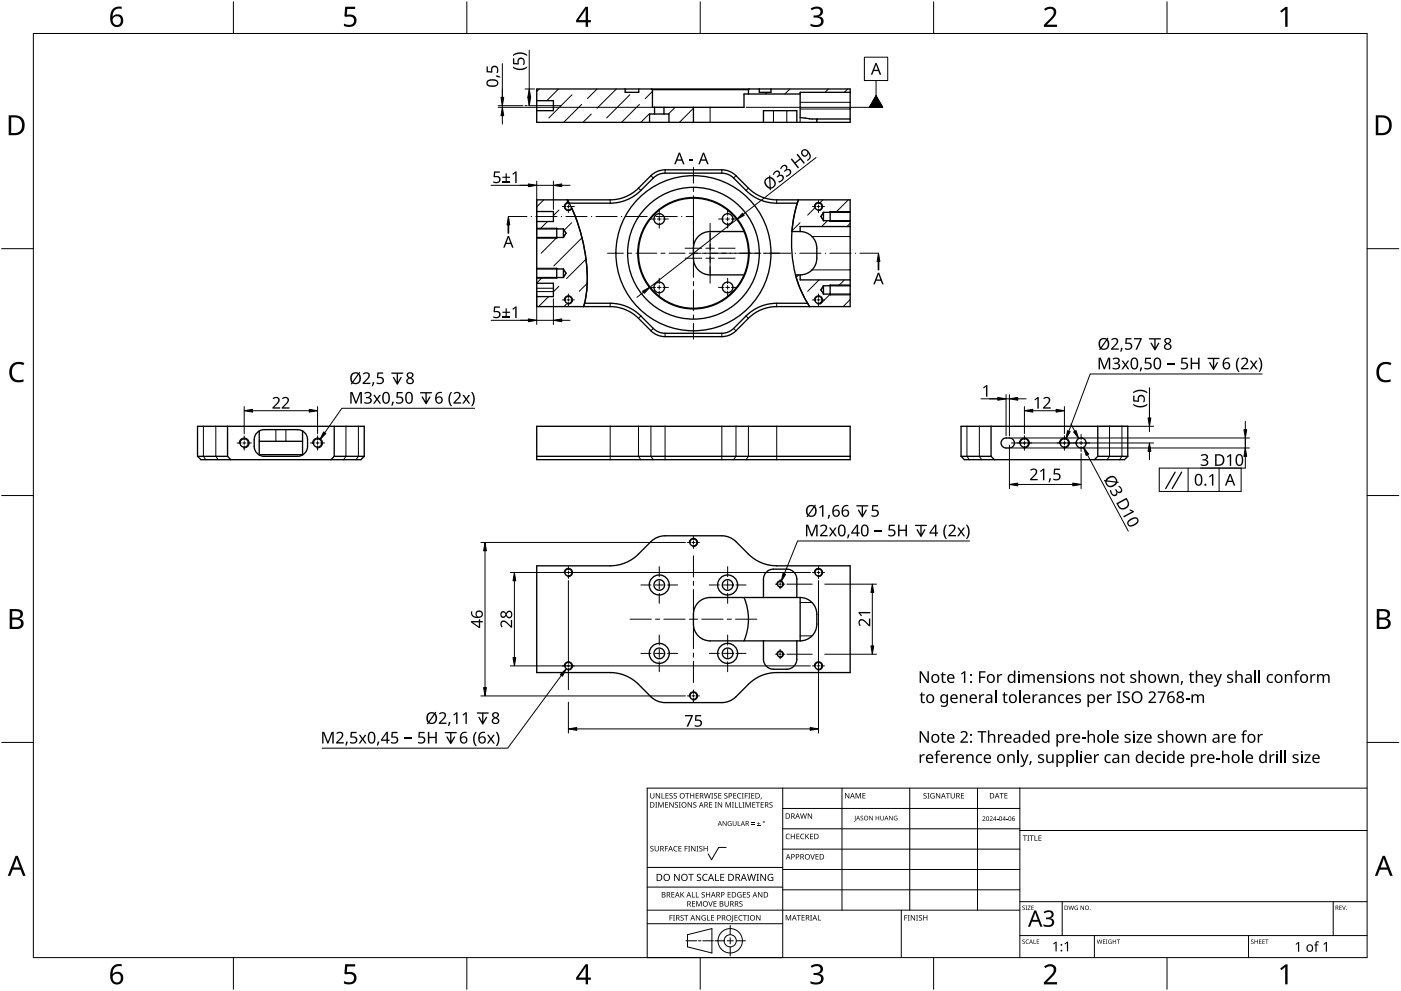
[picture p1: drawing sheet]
<svg xmlns="http://www.w3.org/2000/svg" width="420mm" height="297mm" viewBox="0 0 420 297" stroke-linecap="round" stroke-linejoin="round" font-family="sans-serif">
<g fill="none" stroke="#000" stroke-width=".4">
<path d="M161 26.7h94v10h-94zM161 30.2h5v3h-5M187.5 26.7v1h4.1v-1M194.8 36.7v-2.5h5.8v2.5M195.4 26.7l.3 .2M195.7 26.9v5.3h27.4v-4h16.9M195.7 26.9h28.8M196.3 32.2v2M199.1 32.2v2M208 32.2v4.5M224.5 26.9v1.3M224.7 26.7l-.2 .2"/>
<path d="M227.7 26.7v1h3.5v-1M229 36.7v-3.5h10v3.5M245 35.7v1M255 27.7h-15v7.6l3.5 .4h11.5M161 59.9h22a12 12 0 0 0 8.5-3.5l4.8-4.6 1.8-.7 1.3-.2 18.4 .2 2.4 1.1 4.2 4.2a12 12 0 0 0 8.5 3.5h22.1v32h-22.1a12 12 0 0 0-8.5 3.5l-4.7 4.6-1.9 .7-1.3 .2-18.4-.2-2.4-1.1-4.2-4.2a12 12 0 0 0-8.5-3.5h-22zM170.1 59.9l.6 1M239.5 59.9l-.4 1M161 63.4h5v3h-5M161 71.2h8M161 68.6h8M169 68.6l.7 1.3M169 68.6v2.6"/>
<path d="M169 71.1v.1M169.7 70l-.7 1.1M169.7 69.9v.1M170.7 60.9a1.06 1.06 0 0 0-1.3 .7 1.06 1.06 0 0 0 .7 1.3 1.06 1.06 0 0 0 1.3-.6M170.7 60.9a49.4 49.4 0 0 1 4.9 28.5l-.3 1.5M170.7 60.9h12.3a13 13 0 0 0 9.2-3.8l4.1-4.1 2-1 18.2-.1 1.6 .3 1.5 .8 4.1 4.1a13 13 0 0 0 9.2 3.8h6.2M223.1 69.4h-10.1a5 5 0 0 0-5 5 7.8 7.8 0 0 0 1.1 6.2 5 5 0 0 0 3.9 1.8h10.1M237.5 69.4h2.5M239.1 60.9a37.3 37.3 0 0 0 3.1 30M240 69.4a5 5 0 0 1 5 5 10 10 0 0 1-.4 4.9 5 5 0 0 1-4.6 3.1M246.9 66.1h.1M246.9 63.7l-.2 .3a.95 .95 0 0 0-.1 1.6l.3 .5"/>
<path d="M247 63.7h8M247 63.7h-.1M247 66.1h8M247 63.7v2.4M255 67.9h-15v1.5M161 83.2h8M161 84.9h5v4h-5M161 80.6h8M169 80.6l.7 1.3M169 80.6v2.6M169.7 82l-.7 1.2M169.7 81.9v.1"/>
<path d="M175.3 90.9h7.7a13 13 0 0 1 9.2 3.8l4.1 4.1 2 1 18.2 .1 1.6-.3 1.5-.8 4.1-4.1a13 13 0 0 1 9.2-3.8h9.3M175.3 90.9l-.3 1M238.6 82.4h1.4M240 82.4v1.5h15M242.2 90.9l.6 1M246.2 86.9h.1M246.2 86.9l.8 1.2M247 85.7l-.8 1.2M247 88.1h8M247 85.7h8M247 85.7v2.4M59.2 136.8v-9h50v9"/>
<path d="M59.2 136.8h9M59.2 136.8l1 1h48l1-1M68.2 136.8l1 1M68.2 127.8v9M76.9 129.9a2.99 2.99 0 0 1 2.3-1.1h10a3 3 0 0 1 3 3 4.4 4.4 0 0 1-1.1 4.3l-1.2 .6-.7 .1h-10a3 3 0 0 1-3-3 4.8 4.8 0 0 1 .7-3.9zM77.7 132.3h13M77.7 129.2v7.1h13v-7.1M100.2 136.8h9M100.2 136.8l-1 1M100.2 127.8v9M161 127.8h94v10h-94zM161 136.8h94"/>
<path d="M288.2 136.8v-9h50v9M288.2 136.8h9M288.2 136.8l1 1h48l1-1M297.2 136.8l1 1M297.2 127.8v9M300.5 131.9a2.34 2.34 0 0 1 3.6 .4 1.5 1.5 0 0 1-1.4 2 1.75 1.75 0 0 1-1.8-.3 1.75 1.75 0 0 1-.6-1.7zM329.2 136.8h9M329.2 127.8v9M329.2 136.8l-1 1M161 169.6h22a12 12 0 0 0 8.5-3.5l4.8-4.6 1.8-.8 1.3-.1 18.4 .1 2.4 1.2 4.2 4.2a12 12 0 0 0 8.5 3.5h22.1v32h-22.1a12 12 0 0 0-8.5 3.5l-4.2 4.2-2.4 1.1-18.4 .2-1.3-.2-1.8-.7-4.8-4.6a12 12 0 0 0-8.5-3.5h-22zM223.1 179.1a16.5 16.5 0 0 1 0 13M229 179.1v-5.5a3 3 0 0 1 3-3h4a3 3 0 0 1 3 3v5.5"/>
<path d="M240 179.1h-27a5 5 0 0 0-5 5 7.8 7.8 0 0 0 1.1 6.2 5 5 0 0 0 3.9 1.8h27M240 179.1v13M240 179.1a5 5 0 0 1 5 5 7.8 7.8 0 0 1-1.2 6.2 5 5 0 0 1-3.8 1.8M229 192.1v5.5a3 3 0 0 0 3 3h4a3 3 0 0 0 3-3v-5.5"/>
<circle cx="197.7" cy="65.6" r="1.6"/>
<circle cx="208" cy="75.9" r="16.7"/>
<circle cx="208" cy="75.9" r="16.5"/>
<circle cx="208" cy="75.9" r="19.8"/>
<circle cx="208" cy="75.9" r="23.3"/>
<circle cx="218.2" cy="65.6" r="1.6"/>
<circle cx="245.5" cy="61.9" r="1.06"/>
<circle cx="170.5" cy="89.9" r="1.06"/>
<circle cx="197.7" cy="86.2" r="1.6"/>
<circle cx="218.2" cy="86.2" r="1.6"/>
<circle cx="245.5" cy="89.9" r="1.06"/>
<circle cx="73.2" cy="132.8" r="1.25"/>
<circle cx="95.2" cy="132.8" r="1.25"/>
<circle cx="307.2" cy="132.8" r="1.29"/>
<circle cx="319.2" cy="132.8" r="1.29"/>
<circle cx="324.2" cy="132.8" r="1.5"/>
<circle cx="170.5" cy="171.6" r="1.06"/>
<circle cx="197.7" cy="175.3" r="3"/>
<circle cx="197.7" cy="175.3" r="1.6"/>
<circle cx="208" cy="162.6" r="1.06"/>
<circle cx="218.2" cy="175.3" r="3"/>
<circle cx="218.2" cy="175.3" r="1.6"/>
<circle cx="234" cy="175.1" r=".83"/>
<circle cx="245.5" cy="171.6" r="1.06"/>
<circle cx="170.5" cy="199.6" r="1.06"/>
<circle cx="197.7" cy="195.8" r="3"/>
<circle cx="197.7" cy="195.8" r="1.6"/>
<circle cx="218.2" cy="195.8" r="3"/>
<circle cx="218.2" cy="195.8" r="1.6"/>
<circle cx="234" cy="196.1" r=".83"/>
<circle cx="245.5" cy="199.6" r="1.06"/>
<circle cx="208" cy="208.6" r="1.06"/>
</g>
<g fill="none" stroke="#000" stroke-width=".3">
<path d="M213 32.2v4.5M232 33.2v3.5M236 33.2v3.5M240 35.3v1.4M240 32.7h15M240 30.7h15M183 59.9v1M191.5 56.4l.7 .7M195.2 52.7l.7 .7M199.4 50.9v1M216.5 50.9v1M220.7 52.7l-.7 .7"/>
<path d="M224.4 56.4l-.7 .7M232.9 59.9v1M243.5 70.9h11.5M161 87.4h5M161 86.4h5M183 90.9v1M192.2 94.7l-.7 .7M195.9 98.4l-.7 .7M199.4 99.9v1M216.5 99.9v1M220 98.4l.7 .7M223.7 94.7l.7 .7"/>
<path d="M232.9 90.9v1M243.5 80.9h11.5M61 127.8v9l.7 1M64.7 127.8v9l.7 1M82.7 128.8v3.5M85.7 128.8v3.5M103.8 127.8v9l-.8 1M107.5 127.8v9l-.7 1M183 127.8v10M191.5 127.8v9l.7 1M195.2 127.8v9l.7 1M199.4 127.8v10"/>
<path d="M216.5 127.8v10M220.7 127.8v9l-.7 1M224.4 127.8v9l-.7 1M232.9 127.8v10M290 127.8v9l.7 1M293.7 127.8v9l.7 1M332.7 127.8v9l-.7 1M336.5 127.8v9l-.7 1M240 190.6h3.5M240 180.6h3.5"/>
</g>
<g fill="none" stroke="#000" stroke-width=".3">
<path d="M161.7 26.7l-.7 .7M167.5 26.7l-3.5 3.5M171.5 28.4l-6.9 6.9M174.4 31.3l-5.3 5.4M177.3 34.2l-2.5 2.5M179.1 26.7l-2.9 2.9M184.8 26.7l-5.7 5.8M188.9 28.4l-7 6.9M191.8 31.3l-5.4 5.4M194.7 34.2l-2.5 2.5M195.7 27.4l-2.2 2.2M202.5 32.2l-2 2"/>
<path d="M208 32.5l-4.3 4.2M230.1 27.7l-.5 .5M236.9 26.7l-1.5 1.5M245.2 35.7l-.2 .2M248.4 26.7l-1 1M254.2 26.7l-1 1M163.1 59.9l-2.1 2.1M246.8 59.9l-1 1M254.4 59.9l-3.7 3.8M164.2 66.4l-2.2 2.2M167 71.2l-4.7 4.7M167.6 63l-1.6 1.6"/>
<path d="M170.3 60.2l-.4 .5M171.4 66.8l-2.2 2.2M174.5 71.3l-8.4 8.4M175.7 77.7l-5.8 5.8M239.9 66.8l-2.4 2.4M244.5 62.2l-2.3 2.3M248.2 66.1l-1.8 1.8M255 67l-1 .9M162.6 83.2l-1.6 1.6M164.5 88.9l-3 3M167.6 85.8l-1.6 1.7M170.1 90.9l-1 1"/>
<path d="M176.1 84.9l-2.4 2.4M239.5 82.4l-.7 .7M245.6 83.9l-3.4 3.4M249 88.1l-3 3M253.2 83.9l-1.7 1.8M255 89.8l-2.1 2.1"/>
</g>
<path d="M170.1 59.9l.6 1M239.5 59.9l-1.3 4.4-.7 5.1M171.4 62.3a50.8 50.8 0 0 1 4.3 26.5l-.7 3.1M238.6 82.4l1.6 4.7 2.6 4.8" fill="none" stroke="#000" stroke-width=".4"/>
<g fill="none" stroke="#000" stroke-width=".3">
<path d="M244.2 62.1a1.25 1.25 0 0 1 1.2-1.4 1.25 1.25 0 0 1 1.3 1.3 1.25 1.25 0 0 1-1.5 1.1M169.2 90.1a1.25 1.25 0 0 1 1.2-1.4 1.25 1.25 0 0 1 1.3 1.3 1.25 1.25 0 0 1-1.5 1.1M244.2 90.1a1.25 1.25 0 0 1 1.2-1.4 1.25 1.25 0 0 1 1.3 1.3 1.25 1.25 0 0 1-1.5 1.1M71.8 133a1.5 1.5 0 0 1 1.4-1.7 1.5 1.5 0 0 1 1.5 1.6 1.5 1.5 0 0 1-1.7 1.4M93.8 133a1.5 1.5 0 0 1 1.4-1.7 1.5 1.5 0 0 1 1.5 1.6 1.5 1.5 0 0 1-1.7 1.4M305.7 133a1.5 1.5 0 0 1 1.5-1.7 1.5 1.5 0 0 1 1.5 1.6 1.5 1.5 0 0 1-1.7 1.4M317.7 133a1.5 1.5 0 0 1 1.5-1.7 1.5 1.5 0 0 1 1.5 1.6 1.5 1.5 0 0 1-1.7 1.4M169.2 171.8a1.25 1.25 0 0 1 1.2-1.5 1.25 1.25 0 0 1 1.3 1.4 1.25 1.25 0 0 1-1.5 1.1M206.7 162.8a1.25 1.25 0 0 1 1.2-1.5 1.25 1.25 0 0 1 1.3 1.4 1.25 1.25 0 0 1-1.5 1.1M233 175.2a1 1 0 0 1 .9-1.1 1 1 0 0 1 1.1 1.1 1 1 0 0 1-1.2 .9M244.2 171.8a1.25 1.25 0 0 1 1.2-1.5 1.25 1.25 0 0 1 1.3 1.4 1.25 1.25 0 0 1-1.5 1.1M169.2 199.8a1.25 1.25 0 0 1 1.2-1.5 1.25 1.25 0 0 1 1.3 1.4 1.25 1.25 0 0 1-1.5 1.1"/>
<path d="M233 196.2a1 1 0 0 1 .9-1.1 1 1 0 0 1 1.1 1.1 1 1 0 0 1-1.2 .9M244.2 199.8a1.25 1.25 0 0 1 1.2-1.5 1.25 1.25 0 0 1 1.3 1.4 1.25 1.25 0 0 1-1.5 1.1M206.7 208.8a1.25 1.25 0 0 1 1.2-1.5 1.25 1.25 0 0 1 1.3 1.4 1.25 1.25 0 0 1-1.5 1.1"/>
</g>
<path d="M161 68.4h6l.2 .2M167.2 71.2l-.2 .2h-6M170.6 60.7a1.25 1.25 0 0 0-1.3 1.8 1.25 1.25 0 0 0 2.2 .1M248.7 66.1l.3 .3h6M255 63.4h-6l-.3 .3M161 80.4h6l.2 .2M167.2 83.2l-.2 .2h-6M248.7 88.1l.3 .3h6M255 85.4h-6l-.3 .3" fill="none" stroke="#000" stroke-width=".3"/>
<path d="M167 68.4v3M249 63.4v3M167 80.4v3M249 85.4v3" fill="none" stroke="#000" stroke-width=".4"/>
<path d="M10 10h400v277h-400z" fill="none" stroke="#000" stroke-width=".3"/>
<g fill="none" stroke="#000" stroke-width=".3">
<path d="M70 .5v9.5M140 .5v9.5M210 .5v9.5M280 .5v9.5M350 .5v9.5M.5 74.5h9.5M410 74.5h9.5M.5 148.5h9.5M410 148.5h9.5M.5 222.5h9.5M410 222.5h9.5M70 287v9.5"/>
<path d="M140 287v9.5M210 287v9.5M280 287v9.5M350 287v9.5"/>
</g>
<g fill="#000">
<path d="M103.5 2h3v.7h-2.4l-.1 1.7a1.98 1.98 0 0 1 2.4 .4 1.98 1.98 0 0 1 .2 2.5 2.88 2.88 0 0 1-3.5 .5v-.7a1.93 1.93 0 0 0 3-.6 1.37 1.37 0 0 0-.5-1.4 1.37 1.37 0 0 0-1.4-.1l-.5 .1-.4-.3zM243.1 2.6a2.32 2.32 0 0 1 3.7 .5 1.47 1.47 0 0 1-1.2 1.8 1.59 1.59 0 0 1 1.4 1.8 1.59 1.59 0 0 1-1.8 1.4l-2.1-.3v-.7a2.12 2.12 0 0 0 3.1-.5 1.21 1.21 0 0 0-1.6-1.3h-.6v-.7a1.53 1.53 0 0 0 2.1-1.1 1.49 1.49 0 0 0-2.6-.4zM313.1 2.7a2.03 2.03 0 0 1 2.1-.8 2.03 2.03 0 0 1 1.6 1.7 3.9 3.9 0 0 1-1.6 2.5l-1.2 1.3h3v.7h-3.9v-.6l1.5-1.6a2.56 2.56 0 0 0 1.3-2.9 1.62 1.62 0 0 0-2.4 .2zM383.9 3.3l1.6-1.2h.6v5.9h-.7l.1-5.2-1.2 1zM3.5 109.3a3.3 3.3 0 0 1 3.8-.5l-.3 .7a2.26 2.26 0 0 0-2.6 0 2.26 2.26 0 0 0-.8 2.6 2.12 2.12 0 0 0 3.1 1.7l.4-.1v.7a2.98 2.98 0 0 1-3.4-.4 2.98 2.98 0 0 1-.8-3.3zM413.5 109.3a3.3 3.3 0 0 1 3.8-.5l-.3 .7a2.26 2.26 0 0 0-2.7 0 2.26 2.26 0 0 0-.7 2.6 2.12 2.12 0 0 0 3.1 1.7l.4-.1v.7a2.98 2.98 0 0 1-3.4-.4 2.98 2.98 0 0 1-.8-3.3zM103.5 289h3v.7h-2.4l-.1 1.7a1.98 1.98 0 0 1 2.4 .4 1.98 1.98 0 0 1 .2 2.5 2.88 2.88 0 0 1-3.5 .4v-.6a1.93 1.93 0 0 0 3-.7 1.37 1.37 0 0 0-.5-1.3 1.37 1.37 0 0 0-1.4-.1l-.5 .1-.4-.3zM243.1 289.6a2.32 2.32 0 0 1 3.7 .5 1.47 1.47 0 0 1-1.2 1.8 1.59 1.59 0 0 1 1.4 1.8 1.59 1.59 0 0 1-1.8 1.4l-2.1-.3v-.7a2.12 2.12 0 0 0 3.1-.5 1.21 1.21 0 0 0-1.6-1.4h-.6v-.6a1.53 1.53 0 0 0 2.1-1.1 1.49 1.49 0 0 0-2.6-.4zM313.1 289.7a2.03 2.03 0 0 1 2.1-.8 2.03 2.03 0 0 1 1.6 1.7 3.9 3.9 0 0 1-1.6 2.5l-1.2 1.3h3v.7h-3.9v-.7l1.5-1.5a2.56 2.56 0 0 0 1.3-2.9 1.62 1.62 0 0 0-2.4 .2zM383.9 290.3l1.6-1.2h.6v5.9h-.7l.1-5.2-1.2 1z"/>
<path d="M33.9 2.6a2.88 2.88 0 0 1 2.6-.6v.7a2.02 2.02 0 0 0-2.7 2.3 1.83 1.83 0 0 1 2.6-.3 1.83 1.83 0 0 1 .3 2.6 2.07 2.07 0 0 1-2.6 .6 2.07 2.07 0 0 1-1.1-2.4 4 4 0 0 1 .9-2.9zM33.7 6.2a1.3 1.3 0 0 0 2.6 0 1.3 1.3 0 0 0-2.6 0z"/>
<path d="M175.6 2h.8v4h.8v.7h-.8v1.3h-.8v-1.3h-2.8v-.6zM175.6 2.8l-2.1 3.2h2.1z"/>
<path d="M2.6 34.6h1.8a2.99 2.99 0 0 1 3 3 2.99 2.99 0 0 1-3.1 2.9h-1.7zM3.4 35.2v4.7h.8a2.35 2.35 0 0 0 2.4-2.1 2.35 2.35 0 0 0-2-2.6z"/>
<path d="M412.6 34.6h1.8a2.99 2.99 0 0 1 3 3 2.99 2.99 0 0 1-3.1 2.9h-1.7zM413.3 35.2v4.7h.9a2.35 2.35 0 0 0 2.4-2.1 2.35 2.35 0 0 0-2-2.6z"/>
<path d="M2.9 182.6h1.7a1.68 1.68 0 0 1 2.3 1.7 1.37 1.37 0 0 1-1.2 1.1 1.61 1.61 0 0 1 1.4 2 1.61 1.61 0 0 1-2.1 1.1h-2.1zM3.7 185.7v2.2h1.2a1.13 1.13 0 0 0 1.4-1.1 1.13 1.13 0 0 0-1.5-1.1zM3.7 183.2v1.9h1.1a1.02 1.02 0 0 0 1.3-1 1.02 1.02 0 0 0-1.4-.9z"/>
<path d="M412.9 182.6h1.7a1.68 1.68 0 0 1 2.3 1.7 1.37 1.37 0 0 1-1.2 1.1 1.61 1.61 0 0 1 1.3 2 1.61 1.61 0 0 1-2 1.1h-2.1zM413.7 185.7v2.2h1.2a1.13 1.13 0 0 0 1.4-1.1 1.13 1.13 0 0 0-1.5-1.1zM413.7 183.2v1.9h1.1a1.02 1.02 0 0 0 1.3-1 1.02 1.02 0 0 0-1.5-.9z"/>
<path d="M4.7 256.5h.6l2.4 6h-.8l-.7-1.8h-2.4l-.7 1.8h-.8zM5 257.3l-.9 2.7h1.8z"/>
<path d="M414.7 256.5h.6l2.4 6h-.8l-.7-1.8h-2.4l-.7 1.8h-.8zM415 257.3l-1 2.7h1.9z"/>
<path d="M33.9 289.6a2.88 2.88 0 0 1 2.6-.6v.7a2.02 2.02 0 0 0-2.7 2.3 1.83 1.83 0 0 1 2.6-.3 1.83 1.83 0 0 1 .3 2.6 2.07 2.07 0 0 1-2.6 .6 2.07 2.07 0 0 1-1.1-2.4 4 4 0 0 1 .9-2.9zM33.7 293.2a1.3 1.3 0 0 0 2.6 0 1.3 1.3 0 0 0-2.6 0z"/>
<path d="M175.6 289h.8v4h.8v.7h-.8v1.3h-.8v-1.3h-2.8v-.6zM175.6 289.8l-2.1 3.2h2.1z"/>
</g>
<g fill="none" stroke="#000" stroke-width=".3">
<path d="M234.7 236.2v50.8h-40.6v-50.8h215.9M252.5 236.2v36.6M272.8 236.2v36.6M293.2 236.2v36.6M305.9 236.2v50.8M217.8 254h-2.3l-2.1 3.7-1-1.8M234.7 242.3h71.2M234.7 248.4h71.2M234.7 254.5h71.2M305.9 248.9h104.1M194.1 276.9h40.6M194.1 272.8h111.8"/>
<path d="M194.1 265.9h40.6M194.1 260h40.6M219 277.4v2.8M234.7 260.6h71.2M234.7 266.7h71.2M270.3 272.8v14.2M305.9 270.3h104.1M318.6 270.3v10.1M399.8 270.3v10.1M205.7 282h3.2M206.2 280.2l7.3-1.9v7.3l-7.3-1.8zM209.5 282h.7"/>
<path d="M210.8 282h3.2M214.4 282h2.8M218.1 282h1.8M219 281.1v1.8M219 283.8v2.8M220.8 282h2.8M305.9 280.4h104.1M328.2 280.4v6.6M374.4 280.4v6.6"/>
<circle cx="219" cy="282" r="1.83"/>
<circle cx="219" cy="282" r="3.7"/>
</g>
<g fill="#000">
<path d="M195 237.7h.2v1.1a.42 .42 0 0 0 .4 .4 .42 .42 0 0 0 .4-.4v-1.1h.2v1.1a.62 .62 0 0 1-.6 .6 .62 .62 0 0 1-.6-.6zM196.7 237.7h.2l.9 1.4v-1.4h.2v1.6h-.3l-.8-1.3v1.3h-.2zM198.4 237.7h.2v1.5h.7v.1h-.9zM199.6 237.7h.9v.2h-.7v.5h.6v.2h-.6v.6h.7v.1h-.9zM200.8 237.9l.6-.2 .3 .1v.2a.38 .38 0 0 0-.5-.2 .38 .38 0 0 0-.2 .5 .38 .38 0 0 0 .5 .2 .53 .53 0 0 1 .1 .8 .53 .53 0 0 1-.8 0v-.2a.41 .41 0 0 0 .6 .1 .41 .41 0 0 0 .1-.5 .41 .41 0 0 0-.5-.2zM202.1 237.9l.5-.2 .4 .1-.1 .2a.38 .38 0 0 0-.5-.2 .38 .38 0 0 0-.2 .5 .38 .38 0 0 0 .5 .2 .53 .53 0 0 1 .2 .8 .53 .53 0 0 1-.8 0v-.2a.41 .41 0 0 0 .5 .1 .41 .41 0 0 0 .2-.5 .41 .41 0 0 0-.6-.2zM205.5 237.7h1.2v.2h-.5v1.4h-.2v-1.4h-.5zM207 237.7h.2v.7h.8v-.7h.2v1.6h-.2v-.7h-.8v.7h-.2zM208.6 237.7h.9v.2h-.7v.5h.7v.2h-.7v.6h.7v.1h-.9zM211.1 237.7h.2l.4 1.4 .3-1.4h.2l.4 1.4 .4-1.4h.2l-.5 1.6h-.2l-.4-1.3-.3 1.3h-.3zM213.3 237.7h.6l-.2 .2v1.3l.2 .1h-.6l.2-.1v-1.3zM214.2 237.9l.5-.2 .4 .1-.1 .2a.38 .38 0 0 0-.5-.2 .38 .38 0 0 0-.2 .5 .38 .38 0 0 0 .5 .2 .53 .53 0 0 1 .2 .8 .53 .53 0 0 1-.8 0v-.2a.41 .41 0 0 0 .5 .1 .41 .41 0 0 0 .2-.5 .41 .41 0 0 0-.6-.2z"/>
<path d="M215.4 237.7h.9v.2h-.7v.5h.7v.2h-.7v.6h.7v.1h-.9zM217.3 237.9l.5-.2 .4 .1-.1 .2a.38 .38 0 0 0-.5-.2 .38 .38 0 0 0-.2 .5 .38 .38 0 0 0 .5 .2 .53 .53 0 0 1 .2 .8 .53 .53 0 0 1-.8 0v-.2a.41 .41 0 0 0 .5 .1 .41 .41 0 0 0 .2-.5 .41 .41 0 0 0-.6-.2zM219.9 237.7h.9v.2h-.7v.5h.7v.2h-.7v.6h.7v.1h-.9zM221.3 237.9l.6-.2 .4 .1-.1 .2a.65 .65 0 0 0-.9 .6 .65 .65 0 0 0 .9 .5 .77 .77 0 0 1-1.1-.1 .77 .77 0 0 1 .2-1.1zM222.5 237.7h.5l-.1 .2v1.3l.1 .1h-.5l.2-.1v-1.3zM223.4 237.7h.9v.2h-.7v.6h.6v.2h-.6v.6h-.2zM224.4 237.7h.6l-.2 .2v1.3l.2 .1h-.6l.2-.1v-1.3zM225.3 237.7h.9v.2h-.7v.5h.7v.2h-.7v.6h.7v.1h-.9zM228.2 239.1h.2l-.3 .5zM253.4 237.7h.3l.8 1.3v-1.3h.2v1.6h-.2l-.9-1.3v1.3h-.2zM256.6 237.7h.3l.5 1.3 .5-1.3h.3v1.6h-.2v-1.4l-.7 1.4-.5-1.4v1.4h-.2zM258.6 237.7h1v.2h-.7v.5h.6v.2h-.6v.5h.7v.2h-1z"/>
<path d="M277 237.9l.6-.2 .3 .1-.1 .2a.38 .38 0 0 0-.5-.2 .38 .38 0 0 0-.1 .5 .38 .38 0 0 0 .5 .2 .53 .53 0 0 1 .1 .8 .53 .53 0 0 1-.8 0v-.2a.41 .41 0 0 0 .6 .1 .41 .41 0 0 0 .1-.5 .41 .41 0 0 0-.5-.2zM278.1 237.7h.6l-.2 .2v1.3l.2 .1h-.6l.2-.1v-1.3zM279.2 237.9l.7-.2 .4 .1-.1 .2a.67 .67 0 0 0-1 .5 .67 .67 0 0 0 .9 .6v-.4h-.4v-.2h.6v.8a.88 .88 0 0 1-1.2-.2 .88 .88 0 0 1 .1-1.2zM280.7 237.7h.2l.9 1.4v-1.4h.2v1.6h-.3l-.8-1.3v1.3h-.2zM283.7 237.7h1.2v.2h-.5v1.4h-.2v-1.4h-.5zM285.1 237.7h.2v1.1a.42 .42 0 0 0 .4 .4 .42 .42 0 0 0 .4-.4v-1.1h.2v1.1a.62 .62 0 0 1-.6 .6 .62 .62 0 0 1-.6-.6zM288.2 237.7h.9v.2h-.7v.5h.7v.2h-.7v.6h.7v.1h-.9zM299.8 237.7h1.2v.2h-.5v1.4h-.2v-1.4h-.5zM301.2 237.7h.9v.2h-.7v.5h.7v.2h-.7v.5h.7v.2h-.9zM195.1 253.7l.6-.2 .3 .1-.1 .2a.38 .38 0 0 0-.5-.1 .38 .38 0 0 0-.1 .5 .38 .38 0 0 0 .4 .2 .53 .53 0 0 1 .2 .7 .53 .53 0 0 1-.8 .1v-.2a.41 .41 0 0 0 .6 .1 .41 .41 0 0 0 .1-.6 .41 .41 0 0 0-.6-.2zM196.5 240.4h.6l-.2 .2v1.3l.2 .2h-.6l.2-.2v-1.3zM196.3 253.6h.2v1a.42 .42 0 0 0 .5 .4 .42 .42 0 0 0 .4-.4v-1h.2v1a.62 .62 0 0 1-.6 .6 .62 .62 0 0 1-.7-.6z"/>
<path d="M197.4 240.4h.3l.5 1.4 .5-1.4h.3v1.7h-.2v-1.5l-.7 1.5-.5-1.5v1.5h-.2zM199.4 253.6h.9v.1h-.7v.6h.7v.2h-.7v.7h-.2zM199.5 240.4h.9v.2h-.7v.5h.6v.2h-.6v.6h.7v.2h-.9zM200.7 240.4h.3l.8 1.4v-1.4h.2v1.7h-.2l-.9-1.4v1.4h-.2zM202.2 253.8l.5-.3 .5 .1-.1 .2a.65 .65 0 0 0-.9 .6 .65 .65 0 0 0 .9 .6 .77 .77 0 0 1-1.1-.1 .77 .77 0 0 1 .2-1.1zM202.5 240.6l.5-.2 .3 .1v.2a.38 .38 0 0 0-.5-.2 .38 .38 0 0 0-.2 .5 .38 .38 0 0 0 .5 .2 .53 .53 0 0 1 .1 .8 .53 .53 0 0 1-.8 0l.1-.1a.41 .41 0 0 0 .5 0 .41 .41 0 0 0 .1-.5 .41 .41 0 0 0-.5-.2zM203.6 240.4h.6l-.2 .2v1.3l.2 .2h-.6l.2-.2v-1.3zM203.5 253.6h.9v.1h-.7v.6h.6v.1h-.6v.6h.7v.2h-.9zM205.3 253.6h.9v.1h-.7v.6h.7v.2h-.7v.7h-.2zM206.4 253.6h.6l-.2 .1v1.3l.2 .2h-.6l.2-.2v-1.3zM206.2 240.4h.3l.8 1.4v-1.4h.2v1.7h-.2l-.9-1.4v1.4h-.2zM207.3 253.6h.2l.9 1.3v-1.3h.2v1.6h-.3l-.8-1.4v1.4h-.2z"/>
<path d="M208 240.6l.5-.2 .3 .1v.2a.38 .38 0 0 0-.5-.2 .38 .38 0 0 0-.2 .5 .38 .38 0 0 0 .5 .2 .53 .53 0 0 1 .2 .8 .53 .53 0 0 1-.9 0l.1-.1a.41 .41 0 0 0 .5 0 .41 .41 0 0 0 .1-.5 .41 .41 0 0 0-.5-.2zM208.9 253.6h.6l-.2 .1v1.3l.2 .2h-.6l.2-.2v-1.3zM209.8 253.7l.5-.2 .3 .1v.2a.38 .38 0 0 0-.5-.1 .38 .38 0 0 0-.2 .5 .38 .38 0 0 0 .5 .2 .53 .53 0 0 1 .2 .7 .53 .53 0 0 1-.9 .1l.1-.2a.41 .41 0 0 0 .5 .1 .41 .41 0 0 0 .1-.6 .41 .41 0 0 0-.5-.2zM211 253.6h.2v.7h.8v-.7h.2v1.6h-.2v-.8h-.8v.8h-.2zM212.7 240.4h.9v.2h-.7v.5h.6v.2h-.6v.6h.7v.2h-.9zM214.4 240.4h.6l-.2 .2v1.3l.2 .2h-.6l.2-.2v-1.3zM215.3 240.4h.2l.9 1.4v-1.4h.2v1.7h-.3l-.8-1.4v1.4h-.2zM216.7 246.1h.2l.8 1.2v-1.2h.2v1.5h-.2l-.8-1.2v1.2h-.2zM217.6 240.4h.3l.5 1.4 .5-1.4h.3v1.7h-.2v-1.5l-.7 1.5-.5-1.5v1.5h-.2zM218.4 246.3l.6-.2 .4 .1-.2 .1a.6 .6 0 0 0-.8 .5 .6 .6 0 0 0 .8 .6v-.4l-.3-.2h.5v.7a.8 .8 0 0 1-1-.2 .8 .8 0 0 1 0-1zM219.5 240.4h.6l-.2 .2v1.3l.2 .2h-.6l.2-.2v-1.3zM220.4 240.4h.2v1.5h.7v.2h-.9z"/>
<path d="M219.7 246.1h.2v.9a.38 .38 0 0 0 .4 .4 .38 .38 0 0 0 .4-.4v-.9h.2v.9a.56 .56 0 0 1-.6 .6 .56 .56 0 0 1-.6-.6zM221.3 246.1h.1v1.3h.7v.2h-.8zM221.6 240.4h.2v1.5h.7v.2h-.9zM222.7 240.4h.5l-.1 .2v1.3l.1 .2h-.5l.1-.2v-1.3zM223.6 240.4h.3l.5 1.4 .5-1.4h.3v1.7h-.2v-1.5l-.7 1.5-.6-1.5v1.5h-.1zM225.3 247l1 .1zM225.3 246.6l1 .1zM225.6 240.4h.9v.2h-.7v.5h.7v.2h-.7v.6h.7v.2h-.9zM227 247.4l1 .2zM226.7 240.4h1.2v.2h-.5v1.5h-.2v-1.5h-.5zM227.4 246.3l.2 .5h.4l-.4 .1v.4l-.2-.4h-.4l.4-.1zM228.1 240.4h.9v.2h-.7v.5h.7v.2h-.7v.6h.7v.2h-.9z"/>
<path d="M230.8 240.6l.6-.2 .3 .1-.1 .2a.38 .38 0 0 0-.5-.2 .38 .38 0 0 0-.1 .5 .38 .38 0 0 0 .4 .2 .53 .53 0 0 1 .2 .8 .53 .53 0 0 1-.8 0v-.1a.41 .41 0 0 0 .6 0 .41 .41 0 0 0 .1-.5 .41 .41 0 0 0-.6-.2zM235.8 250.1l.6-.2 .5 .1-.1 .2a.65 .65 0 0 0-1 .5 .65 .65 0 0 0 1 .6 .77 .77 0 0 1-1.1-.1 .77 .77 0 0 1 .1-1.1zM237.2 249.9h.2v.7h.8v-.7h.2v1.6h-.2v-.7h-.8v.7h-.2zM238.8 249.9h.9v.2h-.7v.5h.7v.2h-.7v.5h.7v.2h-.9zM240.2 250.1l.6-.2 .4 .1v.2a.65 .65 0 0 0-1 .5 .65 .65 0 0 0 1 .6 .77 .77 0 0 1-1.1-.1 .77 .77 0 0 1 .1-1.1zM240 243.8h.2l.3 1.4 .4-1.4h.2l.4 1.4 .3-1.4h.2l-.4 1.6h-.2l-.4-1.4-.4 1.4h-.2zM241.5 249.9h.2v.8l.7-.8h.3l-.7 .7 .7 .9h-.2l-.6-.7-.2 .7h-.2zM243 256h.2l.5 1.4 .4-1.4h.3l-.6 1.6h-.2zM242.3 243.8h.2l.9 1.3-.1-1.3h.2v1.6h-.2l-.9-1.3v1.3h-.1zM242.9 249.9h.9v.2h-.7v.5h.7v.2h-.7v.5h.7v.2h-.9zM244.6 256h.9v.2h-.7v.5h.6v.2h-.6v.5h.7v.2h-.9zM256.4 244.5h.2v1.5l-.5 .2v-.1l.3-.2z"/>
<path d="M258.1 244.7l.5-.2 .2 .2a.33 .33 0 0 0-.4-.1 .33 .33 0 0 0-.1 .5 .33 .33 0 0 0 .4 .1 .43 .43 0 0 1 0 .7 .43 .43 0 0 1-.6-.2 .33 .33 0 0 0 .4 .1 .33 .33 0 0 0 .1-.5l-.5-.3zM260.7 244.5h.2l.7 1.2v-1.2h.2v1.4h-.2l-.8-1.1v1.1h-.1zM262.6 244.5h.2v.6h.7v-.6h.2v1.4h-.2v-.6h-.7v.6h-.2zM264 244.5h.2v.9a.35 .35 0 0 0 .3 .4 .35 .35 0 0 0 .4-.4v-.9h.2v.9a.52 .52 0 0 1-.6 .5 .52 .52 0 0 1-.5-.5zM266.6 244.5h.2l.8 1.2v-1.2h.1v1.4h-.2l-.7-1.1v1.1h-.2zM268.2 244.7l.9-.1-.2 .1a.56 .56 0 0 0-.7 .6 .56 .56 0 0 0 .8 .4v-.4l-.3-.1h.4v.6a.74 .74 0 0 1-.9-.1 .74 .74 0 0 1 0-1zM294.6 244.8a.49 .49 0 0 1 .8 .1 .49 .49 0 0 1-.3 .7l-.3 .3 .7 .2h-.9l.4-.5a.37 .37 0 0 0 .4-.6 .37 .37 0 0 0-.7-.1zM296.8 244.8a.49 .49 0 0 1 .8 .1 .49 .49 0 0 1-.3 .7l-.3 .3 .7 .2h-.9l.4-.5a.37 .37 0 0 0 .3-.6 .37 .37 0 0 0-.6-.1zM299 245.5l.4 .1zM301.8 245.5l.4 .1zM306.8 250.4h1.2v.2h-.5v1.4h-.2v-1.4h-.5zM308.1 250.4h.6l-.2 .2v1.3l.2 .1h-.6l.2-.1v-1.3z"/>
<path d="M308.8 250.4h1.2v.2h-.5v1.4h-.2v-1.4h-.5zM310.2 250.4h.3v1.4h.7v.2h-1zM311.4 250.4h.9v.2h-.7v.5h.7v.2h-.7v.5h.7v.2h-.9zM200.8 274.3h.9v.2h-.7v.5h.7v.2h-.7v.7h-.2zM201.4 267.4h.9v.2h-.7v.5h.6v.1h-.6v.6h.7v.2h-.9zM201.8 274.3h.6l-.2 .2v1.3l.2 .1h-.6l.2-.1v-1.3zM202.2 261.9h.3l1.1 1.8v-1.8h.2v2.1h-.3l-1.1-1.7v1.7h-.2zM204.1 274.4l.6-.1 .3 .1v.1a.38 .38 0 0 0-.5-.1 .38 .38 0 0 0-.2 .5 .38 .38 0 0 0 .5 .2 .53 .53 0 0 1 .1 .8 .53 .53 0 0 1-.8 0l.1-.2a.41 .41 0 0 0 .5 .1 .41 .41 0 0 0 .1-.6 .41 .41 0 0 0-.5-.1zM204.1 267.4h.2v.8l.7-.8h.2l-.6 .7 .7 .9h-.3l-.6-.8-.1 .8h-.2zM205.2 274.3h1.2v.2h-.5v1.4h-.2v-1.4h-.5zM206.4 261.9h1.6v.3h-.6v1.8h-.3v-1.8h-.7zM207.5 267.4h.2v1.4h.7v.2h-.9z"/>
<path d="M207.5 270.1h.9v.2h-.7v.5h.7v.2h-.7v.6h.7v.1h-.9zM208.7 267.4h.2v1.4h.7v.2h-.9zM208.8 270.1h.3l.5 1.3 .5-1.3h.3v1.6h-.2v-1.4l-.7 1.4-.5-1.4v1.4h-.2zM208.7 274.3h.2l.9 1.3v-1.3h.2v1.6h-.3l-.8-1.3v1.3h-.2zM209.1 262.1l.4-.2 .7 .1-.2 .2a.44 .44 0 0 0-.7 .2 .44 .44 0 0 0 .5 .5 .66 .66 0 0 1 .4 1 .66 .66 0 0 1-1 .1h-.2v-.3l.3 .1a.47 .47 0 0 0 .7-.3 .47 .47 0 0 0-.6-.5l-.4-.3zM210.6 274.5l.7-.2 .4 .1-.1 .1a.67 .67 0 0 0-1 .5 .67 .67 0 0 0 .9 .7v-.5h-.4v-.1h.6v.8a.88 .88 0 0 1-1.2-.2 .88 .88 0 0 1 .1-1.2zM210.5 267.5l.5-.1 .4 .1-.1 .1a.38 .38 0 0 0-.5-.1 .38 .38 0 0 0-.2 .5 .38 .38 0 0 0 .5 .2 .53 .53 0 0 1 .2 .8 .53 .53 0 0 1-.8 0v-.2a.41 .41 0 0 0 .5 .1 .41 .41 0 0 0 .1-.6 .41 .41 0 0 0-.5-.1zM210.9 262.2l.7-.3 .6 .1-.1 .3a.84 .84 0 0 0-1.2 .7 .84 .84 0 0 0 1.2 .8v.2a1.1 1.1 0 0 1-1.4-.4 1.1 1.1 0 0 1 .2-1.4zM212.1 274.3h.2v1.4h.7v.2h-.9zM212.4 270.1h.2l.5 1.4 .5-1.4h.2l-.6 1.6h-.2zM211.7 267.4h.2v.7h.9v-.7h.2v1.6h-.2v-.8h-.9v.8h-.2zM213.3 274.3h.9v.2h-.7v.5h.6v.2h-.6v.5h.7v.2h-.9z"/>
<path d="M214.5 261.9h.2v1.9h1v.2h-1.2zM214 270.1h.9v.2h-.7v.5h.7v.2h-.7v.6h.7v.1h-.9zM216 261.9h1.2v.3h-.9v.6h.8v.3h-.8v.7h.9v.2h-1.2zM217.3 270.1h.2v1.1a.42 .42 0 0 0 .4 .4 .42 .42 0 0 0 .4-.4v-1.1h.2v1.1a.62 .62 0 0 1-.6 .6 .62 .62 0 0 1-.6-.6zM218.2 267.4h.9v.2h-.7v.5h.7v.1h-.7v.6h.7v.2h-.9zM219.6 274.3h.3l-.1 1.7-.5 .3v-.2l.3-.1zM220.3 274.3h.9v.2h-.7v.5h.6v.2h-.6v.5h.7v.2h-.9zM221.3 267.6l.7-.2 .4 .1-.1 .1a.67 .67 0 0 0-1 .5 .67 .67 0 0 0 .9 .7v-.5h-.4v-.2h.6v.8a.88 .88 0 0 1-1.2-.1 .88 .88 0 0 1 .1-1.2zM221.7 274.5l.5-.2 .5 .1-.1 .1a.65 .65 0 0 0-.9 .6 .65 .65 0 0 0 .9 .6 .77 .77 0 0 1-1.1-.1 .77 .77 0 0 1 .2-1.1zM221.8 270.3l.5-.2 .4 .1-.1 .2a.38 .38 0 0 0-.5-.2 .38 .38 0 0 0-.2 .5 .38 .38 0 0 0 .5 .2 .53 .53 0 0 1 .2 .8 .53 .53 0 0 1-.8 0v-.2a.41 .41 0 0 0 .5 .1 .41 .41 0 0 0 .2-.5 .41 .41 0 0 0-.6-.2zM222.8 274.3h1.2v.2h-.5v1.4h-.2v-1.4h-.5zM222.8 267.4h.9v.2h-.7v.5h.7v.1h-.7v.6h.7v.2h-.9z"/>
<path d="M224.1 274.3h.6l-.2 .2v1.3l.2 .1h-.6l.2-.1v-1.3zM224 267.5l.6-.1 .3 .1v.1a.38 .38 0 0 0-.5-.1 .38 .38 0 0 0-.2 .5 .38 .38 0 0 0 .5 .2 .53 .53 0 0 1 .1 .8 .53 .53 0 0 1-.8 0l.1-.2a.41 .41 0 0 0 .5 .1 .41 .41 0 0 0 .1-.6 .41 .41 0 0 0-.5-.1zM224 261.9h.3l.4 1.8 .5-1.8h.3l.5 1.8 .4-1.8h.3l-.6 2.1h-.2l-.5-1.8-.5 1.8h-.3zM226.9 261.9h.7l-.2 .3v1.6l.2 .2h-.7l.2-.2v-1.6zM226.8 274.3h.2l.9 1.3v-1.3h.2v1.6h-.3l-.8-1.3v1.3h-.2zM227.3 267.4h.3l.8 1.3v-1.3h.2v1.6h-.2l-.9-1.3v1.3h-.2zM228 261.9h.3l1.2 1.8-.1-1.8h.3v2.1h-.3l-1.1-1.7v1.7h-.3zM230.5 262.2l.9-.3 .5 .1-.1 .3a.87 .87 0 0 0-1.4 .6 .87 .87 0 0 0 1.2 .9v-.6h-.4v-.3h.7v1.1a1.15 1.15 0 0 1-1.5-.3 1.15 1.15 0 0 1 .1-1.5zM235.6 274.3h.3l.5 1.3 .6-1.3h.3v1.6h-.2v-1.4l-.7 1.4-.6-1.4v1.4h-.2zM238.9 274.3h1.3v.2h-.5v1.4h-.2v-1.4h-.6zM240.4 274.3h.9v.2h-.7v.5h.7v.1h-.7v.6h.7v.2h-.9zM242.9 274.3h.6l-.2 .1v1.3l.2 .2h-.6l.2-.2v-1.3z"/>
<path d="M245.3 274.3h.2v1.4h.7v.2h-.9zM271.2 274.3h.9v.2h-.7v.5h.7v.2h-.7v.7h-.2zM272.2 274.3h.6l-.2 .2v1.3l.2 .1h-.6l.2-.1v-1.3zM273.1 274.3h.3l.8 1.3v-1.3h.2v1.6h-.2l-.9-1.3v1.3h-.2zM274.7 274.3h.6l-.2 .2v1.3l.2 .1h-.6l.2-.1v-1.3zM275.6 274.4l.6-.1 .3 .1v.1a.38 .38 0 0 0-.5-.1 .38 .38 0 0 0-.2 .5 .38 .38 0 0 0 .5 .2 .53 .53 0 0 1 .1 .8 .53 .53 0 0 1-.8 0v-.2a.41 .41 0 0 0 .6 .1 .41 .41 0 0 0 .1-.6 .41 .41 0 0 0-.5-.1zM276.9 274.3h.2v.7h.8v-.7h.2v1.6h-.2v-.7h-.8v.7h-.2zM306.7 271.6l.4-.2 .2 .2a.32 .32 0 0 0-.4 0 .32 .32 0 0 0-.1 .4 .32 .32 0 0 0 .4 .1 .41 .41 0 0 1 0 .7 .41 .41 0 0 1-.6-.2 .31 .31 0 0 0 .4 .1 .31 .31 0 0 0 .1-.5l-.5-.2zM307.6 271.5h.4l-.1 .1 .1 1.2h-.4l.1-.2zM308.2 271.5h.8l-.6 1.1 .7 .2h-.9l.6-1.2zM309.3 271.5h.7l-.5 .1v.4h.5l-.5 .1v.5l.5 .2h-.7zM313 273.4a1.69 1.69 0 0 1 1.8-.6 1.69 1.69 0 0 1 1.2 1.5l-.4 .7-.6 .2a1.31 1.31 0 0 1 1.2 1.5 1.31 1.31 0 0 1-1.5 1.1l-1.8-.2v-.6a1.73 1.73 0 0 0 2.6-.4 .99 .99 0 0 0-1.3-1.1h-.5v-.5a1.13 1.13 0 0 0 1.2-.1 1.13 1.13 0 0 0 .4-1.1 1.42 1.42 0 0 0-2 0z"/>
<path d="M320.4 271.5h.2l.3 1.1 .3-1.1h.1l.3 1.1 .3-1.1h.2l-.4 1.3h-.1l-.3-1.2-.4 1.2h-.1zM322.4 271.6l.9-.1-.3 .1a.53 .53 0 0 0-.6 .6 .53 .53 0 0 0 .7 .4v-.4l-.3-.1h.5v.6a.71 .71 0 0 1-.9-.1 .71 .71 0 0 1 0-1zM324.1 271.5l.9 1-.1-1h.2v1.3l-.9-1.1-.1 1.1zM401.7 271.4h.7l-.6 .2v.4h.6l-.6 .1v.5l.6 .1h-.7zM402.5 271.4h.2l.4 1.2 .3-1.2h.2l-.5 1.3zM306.7 281.7l.4-.1 .2 .2a.32 .32 0 0 0-.4-.1 .32 .32 0 0 0-.1 .5 .32 .32 0 0 0 .4 .1 .41 .41 0 0 1 0 .6 .41 .41 0 0 1-.6-.2 .31 .31 0 0 0 .4 .2 .31 .31 0 0 0 .1-.5l-.5-.3zM307.8 281.8l.4-.2 .4 .1-.1 .1a.52 .52 0 0 0-.7 .5 .52 .52 0 0 0 .7 .4 .61 .61 0 0 1-.9 0 .61 .61 0 0 1 .2-.9zM310 281.6h.1v1.2l.6 .1h-.7zM310.9 281.6h.7l-.5 .2v.4h.5l-.5 .1v.5l.5 .1h-.7zM315.8 282.9l1.1-.7v3h-.4l.1-2.6-.6 .5zM319.2 282.9l1.1-.7v3h-.3v-2.6l-.6 .5zM328.9 281.6h.2l.3 1.1 .3-1.1h.1l.3 1.1 .3-1.1h.2l-.4 1.3h-.1l-.4-1.1-.3 1.1h-.1z"/>
<path d="M330.8 281.6h.7l-.6 .2v.4h.6l-.6 .1v.5l.6 .1h-.7zM331.7 281.6h.4l-.1 .1 .1 1.2h-.4l.1-.1zM332.5 281.8l.9-.1-.2 .1a.53 .53 0 0 0-.7 .5 .53 .53 0 0 0 .7 .5v-.4l-.2-.2h.4v.7a.71 .71 0 0 1-.9-.2 .71 .71 0 0 1 0-.9zM333.7 281.6h.2v.6h.6v-.6h.2v1.3h-.2v-.6h-.6v.6h-.2zM334.9 281.6h1l-.4 .2v1.1h-.2v-1.1zM375.2 281.7l.5-.1 .2 .2a.32 .32 0 0 0-.4-.1 .32 .32 0 0 0-.1 .5 .32 .32 0 0 0 .4 .1 .41 .41 0 0 1 0 .6 .41 .41 0 0 1-.6-.2 .31 .31 0 0 0 .4 .2 .31 .31 0 0 0 .1-.5l-.5-.3zM376.2 281.6h.2v.6h.7v-.6h.1v1.3h-.1v-.6h-.7v.6h-.2zM377.6 281.6h.7l-.6 .2v.4h.6l-.6 .1v.5l.6 .1h-.7zM378.6 281.6h.7l-.5 .2v.4h.5l-.5 .1v.5l.5 .1h-.7zM379.4 281.6h1l-.4 .2v1.1h-.2v-1.1zM388.5 283l1.1-.6v2.9h-.3v-2.6l-.6 .5zM394.7 282.3l.9-.1-.1 .3h-.5l-.1 .2-.1 .4h.6v.3h-.6v1.9h-.3v-1.9h-.4l.4-.3z"/>
<path d="M396.9 283l1.1-.6v2.9h-.4v-2.6l-.5 .5z"/>
<path d="M203.7 238.5a.81 .81 0 0 1 1.6 0 .81 .81 0 0 1-1.6 0zM204.1 238.5a.6 .6 0 0 0 1.2 0 .6 .6 0 0 0-1.2 0z"/>
<path d="M209.9 237.7h.4a.47 .47 0 0 1 .6 .3 .47 .47 0 0 1-.3 .6l.5 .7h-.3l-.4-.6h-.3v.6h-.2zM210.1 237.9v.6h.2a.31 .31 0 0 0 .4-.3 .31 .31 0 0 0-.4-.3z"/>
<path d="M218.5 237.7h.5a.54 .54 0 0 1 .6 .7 .54 .54 0 0 1-.9 .3v.6h-.2zM218.7 237.9v.6a.39 .39 0 0 0 .7-.3 .39 .39 0 0 0-.7-.3z"/>
<path d="M226.6 237.7h.5a.81 .81 0 0 1 .8 .9 .81 .81 0 0 1-.9 .7h-.4zM226.8 237.9v1.3h.2a.64 .64 0 0 0 .7-.6 .64 .64 0 0 0-.7-.7z"/>
<path d="M255.6 237.7h.1l.7 1.6h-.2l-.2-.5h-.7l-.2 .5h-.2zM255.6 237.9l-.2 .7h.5z"/>
<path d="M282.8 237.7h.2l.6 1.6h-.2l-.2-.5h-.6l-.2 .5h-.2zM282.9 237.9l-.2 .8h.5z"/>
<path d="M286.8 237.7h.4a.47 .47 0 0 1 .6 .3 .47 .47 0 0 1-.3 .6l.4 .7h-.2l-.4-.6h-.3v.6h-.2zM287 237.9v.6h.2a.31 .31 0 0 0 .4-.3 .31 .31 0 0 0-.4-.3z"/>
<path d="M296.9 237.7h.5a.81 .81 0 0 1 .8 .8 .81 .81 0 0 1-.9 .8h-.4zM297.1 237.9v1.2h.2a.64 .64 0 0 0 .7-.6 .64 .64 0 0 0-.7-.6z"/>
<path d="M298.9 237.7h.2l.7 1.6h-.3l-.2-.5h-.6l-.2 .5h-.2zM299 237.9l-.2 .7h.5z"/>
<path d="M195 240.4h.5a.81 .81 0 0 1 .8 .9 .81 .81 0 0 1-.9 .8h-.4zM195.2 240.6v1.3h.2a.64 .64 0 0 0 .7-.6 .64 .64 0 0 0-.6-.7z"/>
<path d="M198 253.6h.5a.47 .47 0 0 1 .5 .3 .47 .47 0 0 1-.3 .6l.5 .7h-.3l-.4-.7h-.3v.7h-.2zM198.2 253.7v.6h.3a.31 .31 0 0 0 .3-.3 .31 .31 0 0 0-.4-.3z"/>
<path d="M201 253.6h.2l.6 1.6h-.2l-.2-.5h-.6l-.2 .5h-.2zM201.1 253.8l-.3 .7h.6z"/>
<path d="M204.3 241.3a.81 .81 0 0 1 1.6 0 .81 .81 0 0 1-1.6 0zM204.6 241.3a.6 .6 0 0 0 1.2 0 .6 .6 0 0 0-1.2 0z"/>
<path d="M210.2 240.4h.2l.6 1.7h-.2l-.2-.5h-.6l-.2 .5h-.2zM210.3 240.7l-.3 .7h.6z"/>
<path d="M211.2 240.4h.5a.47 .47 0 0 1 .6 .4 .47 .47 0 0 1-.3 .5l.4 .8h-.2l-.4-.7h-.4v.7h-.2zM211.4 240.6v.6h.3a.31 .31 0 0 0 .4-.3 .31 .31 0 0 0-.4-.3z"/>
<path d="M215.8 246.1l.7 1.5-.3-.5h-.6l-.4 .5zM215.9 246.3l-.3 .6h.5z"/>
<path d="M222.7 246.1l.7 1.5-.3-.5h-.6l-.4 .5zM222.8 246.3l-.3 .6h.5z"/>
<path d="M223.6 246.1h.4a.42 .42 0 0 1 .5 .3 .42 .42 0 0 1-.2 .5l.4 .7h-.2l-.4-.6h-.3v.6h-.2zM223.8 246.3v.5h.2a.28 .28 0 0 0 .4-.3 .28 .28 0 0 0-.4-.2z"/>
<path d="M228.7 246.4a.35 .35 0 0 1 .7 0 .35 .35 0 0 1-.7 0zM228.9 246.4a.2 .2 0 0 0 .4 0 .2 .2 0 0 0-.4 0z"/>
<path d="M229.4 240.4h.4a.47 .47 0 0 1 .6 .4 .47 .47 0 0 1-.3 .5l.5 .8h-.3l-.4-.7h-.3v.7h-.2zM229.6 240.6v.6h.2a.31 .31 0 0 0 .4-.3 .31 .31 0 0 0-.4-.3z"/>
<path d="M236.3 256h.1l.7 1.6h-.2l-.2-.5h-.7l-.2 .5h-.2zM236.3 256.2l-.2 .7h.5z"/>
<path d="M235.6 243.8h.5a.81 .81 0 0 1 .8 .8 .81 .81 0 0 1-.8 .8h-.5zM235.8 244v1.2h.3a.64 .64 0 0 0 .6-.6 .64 .64 0 0 0-.6-.6z"/>
<path d="M237.3 243.8h.4a.47 .47 0 0 1 .6 .3 .47 .47 0 0 1-.3 .6l.4 .7h-.2l-.4-.7h-.3v.7h-.2zM237.5 244v.6h.2a.31 .31 0 0 0 .4-.3 .31 .31 0 0 0-.4-.3z"/>
<path d="M237.3 256h.4a.54 .54 0 0 1 .6 .7 .54 .54 0 0 1-.8 .3v.6h-.2zM237.5 256.2v.6a.39 .39 0 0 0 .6-.3 .39 .39 0 0 0-.6-.3z"/>
<path d="M238.7 256h.4a.54 .54 0 0 1 .6 .7 .54 .54 0 0 1-.8 .3v.6h-.2zM238.9 256.2v.6a.39 .39 0 0 0 .6-.3 .39 .39 0 0 0-.6-.3z"/>
<path d="M239.1 243.8h.2l.6 1.6h-.2l-.2-.5h-.6l-.2 .5h-.2zM239.2 244l-.3 .7h.6z"/>
<path d="M240 256h.5a.47 .47 0 0 1 .6 .3 .47 .47 0 0 1-.3 .6l.4 .7h-.2l-.4-.6h-.4v.6h-.2zM240.2 256.2v.6h.3a.31 .31 0 0 0 .4-.3 .31 .31 0 0 0-.4-.3z"/>
<path d="M241.2 256.8a.85 .85 0 0 1 1.7 0 .85 .85 0 0 1-1.7 0zM241.6 256.8a.6 .6 0 0 0 1.2 0 .6 .6 0 0 0-1.2 0z"/>
<path d="M244.2 249.9h.5a.81 .81 0 0 1 .8 .8 .81 .81 0 0 1-.9 .8h-.4zM244.4 250.1v1.3h.2a.64 .64 0 0 0 .7-.7 .64 .64 0 0 0-.6-.6z"/>
<path d="M245.8 256h.5a.81 .81 0 0 1 .8 .8 .81 .81 0 0 1-.8 .8h-.5zM246 256.2v1.3h.3a.64 .64 0 0 0 .6-.7 .64 .64 0 0 0-.6-.6z"/>
<path d="M257.3 244.5l.7 1.4-.4-.4h-.5l-.4 .4zM257.3 244.7l-.2 .6h.5z"/>
<path d="M259 245.2a.7 .7 0 0 1 1.4 0 .7 .7 0 0 1-1.4 0zM259.3 245.2a.5 .5 0 0 0 1 0 .5 .5 0 0 0-1 0z"/>
<path d="M265.8 244.5l.7 1.4-.4-.4h-.5l-.4 .4zM265.8 244.7l-.2 .6h.5z"/>
<path d="M295.9 244.8l.4-.1 .3 .3v.7l-.3 .4-.3-.1-.2-.3zM296 244.9l-.1 .1a.49 .49 0 0 0-.1 .6 .49 .49 0 0 0 .5 .3 .53 .53 0 0 0 .3-.7 .53 .53 0 0 0-.6-.3z"/>
<path d="M298.5 244.7h.2v.9h.2l-.2 .5-.2-.4h-.7zM298.5 244.9l-.5 .7h.5z"/>
<path d="M299.8 244.8l.4-.1 .3 .3v.7l-.3 .4-.3-.1-.3-.3zM299.9 244.9l-.1 .1a.49 .49 0 0 0-.1 .6 .49 .49 0 0 0 .5 .3 .53 .53 0 0 0 .2-.7 .53 .53 0 0 0-.5-.3z"/>
<path d="M301.3 244.7h.1v.9h.2l-.2 .5-.1-.4h-.7zM301.3 244.9l-.5 .7h.5z"/>
<path d="M302.6 244.8l.4-.1 .2 .3 .1 .7-.3 .4-.4-.1-.2-.3zM302.7 244.9l-.1 .1a.49 .49 0 0 0-.1 .6 .49 .49 0 0 0 .5 .3 .53 .53 0 0 0 .2-.7 .53 .53 0 0 0-.5-.3z"/>
<path d="M303.7 244.8l.6-.1-.5 .2-.1 .5a.46 .46 0 0 1 .7 .2 .46 .46 0 0 1-.5 .6 .46 .46 0 0 1-.4-.6zM303.6 245.6a.3 .3 0 0 0 .6 0 .3 .3 0 0 0-.6 0z"/>
<path d="M198.5 267.4h.4a.42 .42 0 0 1 .6 .2 .42 .42 0 0 1-.3 .6 .44 .44 0 0 1 .4 .5 .44 .44 0 0 1-.6 .3h-.5zM198.7 268.2v.6h.3a.31 .31 0 0 0 .4-.3 .31 .31 0 0 0-.4-.3zM198.7 267.6v.5h.3a.28 .28 0 0 0 .3-.3 .28 .28 0 0 0-.4-.2z"/>
<path d="M196.9 261.9h.7a1.05 1.05 0 0 1 1 1.1 1.05 1.05 0 0 1-1.1 1h-.6zM197.2 262.2v1.6h.3a.83 .83 0 0 0 .8-.8 .83 .83 0 0 0-.8-.8z"/>
<path d="M199.9 267.4h.5a.47 .47 0 0 1 .6 .3 .47 .47 0 0 1-.3 .6l.4 .7h-.2l-.4-.7h-.3v.7h-.3zM200.2 267.6v.6h.2a.31 .31 0 0 0 .4-.3 .31 .31 0 0 0-.4-.3z"/>
<path d="M199.2 262.2a1.02 1.02 0 0 1 1.5 .1 1.02 1.02 0 0 1-.2 1.5 1.02 1.02 0 0 1-1.5-.5zM199.5 262.3a.83 .83 0 0 0-.2 1.2 .83 .83 0 0 0 1.1 .2l.1-.2a.81 .81 0 0 0 0-1.1 .81 .81 0 0 0-1-.1z"/>
<path d="M202.7 274.3h.5a.47 .47 0 0 1 .6 .3 .47 .47 0 0 1-.3 .6l.4 .7h-.2l-.4-.7h-.4v.7h-.2zM202.9 274.5v.6h.3a.31 .31 0 0 0 .4-.3 .31 .31 0 0 0-.4-.3z"/>
<path d="M203 267.4h.2l.6 1.6h-.2l-.2-.5h-.6l-.2 .5h-.2zM203.1 267.6l-.2 .7h.5z"/>
<path d="M204.5 262.2a1.02 1.02 0 0 1 1.6 .1 1.02 1.02 0 0 1-.3 1.5 1.02 1.02 0 0 1-1.5-.5zM204.8 262.3a.83 .83 0 0 0-.2 1.2 .83 .83 0 0 0 1.1 .2l.2-.2a.81 .81 0 0 0-.1-1.1 .81 .81 0 0 0-1-.1z"/>
<path d="M206.1 270.1h.5a.47 .47 0 0 1 .5 .3 .47 .47 0 0 1-.3 .6l.5 .7h-.3l-.3-.6h-.4v.6h-.2zM206.3 270.3v.6h.3a.31 .31 0 0 0 .4-.3 .31 .31 0 0 0-.4-.3z"/>
<path d="M206.5 267.4h.2l.6 1.6h-.2l-.2-.5h-.7l-.2 .5h-.2zM206.6 267.6l-.3 .7h.5z"/>
<path d="M207.7 274.3h.1l.7 1.6h-.2l-.2-.5h-.7l-.2 .5h-.2zM207.7 274.5l-.2 .7h.5z"/>
<path d="M210.7 270.9a.81 .81 0 0 1 1.6 0 .81 .81 0 0 1-1.6 0zM211 270.9a.6 .6 0 0 0 1.2 0 .6 .6 0 0 0-1.2 0z"/>
<path d="M213.1 261.9h.3l.8 2.1h-.3l-.3-.6h-.8l-.2 .6h-.3zM213.2 262.2l-.3 1h.7z"/>
<path d="M213.8 267.4h.2l.6 1.6h-.2l-.2-.5h-.6l-.2 .5h-.2zM213.9 267.6l-.3 .7h.6z"/>
<path d="M214.9 267.4h.4a.47 .47 0 0 1 .6 .3 .47 .47 0 0 1-.3 .6l.4 .7h-.2l-.4-.7h-.3v.7h-.2zM215.1 267.6v.6h.2a.31 .31 0 0 0 .4-.3 .31 .31 0 0 0-.4-.3z"/>
<path d="M215.8 270.1h.5a.42 .42 0 0 1 .6 .2 .42 .42 0 0 1-.3 .6 .44 .44 0 0 1 .4 .5 .44 .44 0 0 1-.6 .3h-.6zM216 271v.6h.4a.31 .31 0 0 0 .4-.3 .31 .31 0 0 0-.4-.3zM216 270.3v.5h.3a.28 .28 0 0 0 .4-.3 .28 .28 0 0 0-.4-.2z"/>
<path d="M215.1 274.3h.4a.54 .54 0 0 1 .6 .7 .54 .54 0 0 1-.8 .3v.6h-.2zM215.3 274.5v.6a.39 .39 0 0 0 .6-.3 .39 .39 0 0 0-.6-.3z"/>
<path d="M216.5 274.3h.4a.47 .47 0 0 1 .6 .3 .47 .47 0 0 1-.3 .6l.4 .7h-.2l-.4-.7h-.3v.7h-.2zM216.7 274.5v.6h.2a.31 .31 0 0 0 .4-.3 .31 .31 0 0 0-.4-.3z"/>
<path d="M216.3 267.4h.4a.54 .54 0 0 1 .6 .6 .54 .54 0 0 1-.8 .4v.6h-.2zM216.5 267.6v.6a.39 .39 0 0 0 .6-.3 .39 .39 0 0 0-.6-.3z"/>
<path d="M219 270.1h.4a.47 .47 0 0 1 .6 .3 .47 .47 0 0 1-.3 .6l.4 .7h-.2l-.4-.6h-.3v.6h-.2zM219.2 270.3v.6h.2a.31 .31 0 0 0 .4-.3 .31 .31 0 0 0-.4-.3z"/>
<path d="M217.7 275.1a.81 .81 0 0 1 1.6 0 .81 .81 0 0 1-1.6 0zM218 275.1a.6 .6 0 0 0 1.2 0 .6 .6 0 0 0-1.2 0z"/>
<path d="M218.4 261.9h.7a1.05 1.05 0 0 1 1 1.1 1.05 1.05 0 0 1-1.1 1h-.6zM218.7 262.2v1.6h.3a.83 .83 0 0 0 .8-.8 .83 .83 0 0 0-.8-.8z"/>
<path d="M220.4 270.1h.4a.47 .47 0 0 1 .6 .3 .47 .47 0 0 1-.3 .6l.4 .7h-.2l-.4-.6h-.3v.6h-.2zM220.6 270.3v.6h.2a.31 .31 0 0 0 .4-.3 .31 .31 0 0 0-.4-.3z"/>
<path d="M219.5 267.4h.5a.81 .81 0 0 1 .8 .8 .81 .81 0 0 1-.9 .8h-.4zM219.7 267.6v1.2h.2a.64 .64 0 0 0 .7-.6 .64 .64 0 0 0-.6-.6z"/>
<path d="M220.6 261.9h.5a.61 .61 0 0 1 .8 .5 .61 .61 0 0 1-.4 .7l.6 .9h-.3l-.5-.8h-.5v.8h-.2zM220.8 262.2v.8h.3a.4 .4 0 0 0 .5-.4 .4 .4 0 0 0-.5-.4z"/>
<path d="M222.9 261.9h.3l.8 2.1h-.3l-.2-.6h-.9l-.2 .6h-.3zM223.1 262.2l-.4 1h.7z"/>
<path d="M224.8 275.1a.81 .81 0 0 1 1.6 0 .81 .81 0 0 1-1.6 0zM225.1 275.1a.6 .6 0 0 0 1.2 0 .6 .6 0 0 0-1.2 0z"/>
<path d="M226.3 267.4h.2l.6 1.6h-.2l-.2-.5h-.6l-.2 .5h-.2zM226.4 267.6l-.3 .7h.5z"/>
<path d="M229.1 267.4h.5a.81 .81 0 0 1 .8 .8 .81 .81 0 0 1-.9 .8h-.4zM229.3 267.6v1.2h.2a.64 .64 0 0 0 .6-.6 .64 .64 0 0 0-.6-.6z"/>
<path d="M238.1 274.3h.2l.6 1.6h-.2l-.2-.5h-.6l-.2 .5h-.2zM238.2 274.5l-.3 .7h.6z"/>
<path d="M241.7 274.3h.4a.47 .47 0 0 1 .6 .3 .47 .47 0 0 1-.3 .6l.4 .7h-.2l-.4-.7h-.3v.7h-.2zM241.9 274.5v.6h.2a.31 .31 0 0 0 .4-.4 .31 .31 0 0 0-.4-.2z"/>
<path d="M244.3 274.3h.1l.7 1.6h-.2l-.2-.5h-.7l-.2 .5h-.2zM244.3 274.5l-.2 .7h.5z"/>
<path d="M310.2 272.9h.5l1.9 4.9h-.6l-.6-1.5h-1.9l-.6 1.5h-.6zM310.5 273.5l-.8 2.2h1.5z"/>
<path d="M319.3 271.5h.7l.3 .5a.61 .61 0 0 1-.7 .8h-.3zM319.4 271.6v1h.5l.2-.8z"/>
<path d="M325.3 272.1a.65 .65 0 0 1 1.3 0 .65 .65 0 0 1-1.3 0zM325.6 272.1a.48 .48 0 0 0 .9 0 .48 .48 0 0 0-.9 0z"/>
<path d="M400.5 271.4h.4a.37 .37 0 0 1 .5 .3 .37 .37 0 0 1-.3 .5l.4 .5-.5-.5h-.3v.5h-.2zM400.7 271.6v.5h.2a.25 .25 0 0 0 .3-.3 .25 .25 0 0 0-.3-.2z"/>
<path d="M309.1 281.6l.7 1.3-.3-.4h-.6l-.3 .4zM309.2 281.8l-.2 .6h.4z"/>
<path d="M391.6 284.2a1.1 1.1 0 0 1 2.2 0 1.1 1.1 0 0 1-2.2 0zM392.4 283.5a.8 .8 0 0 0-.2 1.1 .8 .8 0 0 0 1.1 .2l.1-.4a.71 .71 0 0 0-.1-.9 .71 .71 0 0 0-.9 0z"/>
<circle cx="326.9" cy="272.7" r=".12"/>
<circle cx="403.8" cy="272.6" r=".12"/>
<circle cx="318.3" cy="285" r=".26"/>
<circle cx="318.3" cy="283.2" r=".27"/>
</g>
<g fill="none" stroke="#000" stroke-width=".3">
<path d="M208 50.2v4.7M208 56.2v1.2M208 58.7v6.2M168.7 61.9h1M170.1 61.9h.7M170.5 60.1v1.1M170.5 61.5v.8M170.5 62.6v1.1M171.2 61.9h1.1M182.2 75.9h4.8M188.2 75.9h1.3M190.7 75.9h6.3"/>
<path d="M195 65.6h1.6M197.2 65.6h1.1M197.7 62.9v1.6M197.7 65.1v1.1M197.7 66.8v1.6M198.2 75.9h1.3M198.8 65.6h1.6M200.7 75.9h4.8M205.5 77.4h5M205.5 74.4h5M206.7 75.9h2.5M208 66.2v1.2"/>
<path d="M208 68.7v4.7M208 74.7v2.5M208 78.4v4.8M210.5 75.9h4.7M211.7 77.4h2.5M211.7 74.4h2.5M213 66.9v8.8M213 76.2v8.7M215.5 77.4h5M215.5 74.4h5M215.5 65.6h1.6M216.5 75.9h1.2"/>
<path d="M217.7 65.6h1.1M218.2 62.9v1.6M218.2 65.1v1.1M218.2 66.8v1.6M219 75.9h6.2M219.3 65.6h1.6M226.5 75.9h1.2M229 75.9h4.7M243.7 61.9h1M245.1 61.9h.7M245.5 60.1v1.1M245.5 61.5v.8"/>
<path d="M245.5 62.6v1.1M246.2 61.9h1.1M168.7 89.9h1M170.1 89.9h.7M170.5 88.1v1.1M170.5 89.5v.8M170.5 90.6v1.1M171.2 89.9h1.1M195 86.2h1.6M197.2 86.2h1.1M197.7 83.4v1.6M197.7 85.6v1.1"/>
<path d="M197.7 87.3v1.6M198.8 86.2h1.6M208 84.4v1.3M208 86.9v6.3M208 94.4v1.3M208 96.9v4.8M215.5 86.2h1.6M217.7 86.2h1.1M218.2 83.4v1.6M218.2 85.6v1.1M218.2 87.3v1.6M219.3 86.2h1.6"/>
<path d="M243.7 89.9h1M245.1 89.9h.7M245.5 88.1v1.1M245.5 89.5v.8M245.5 90.6v1.1M246.2 89.9h1.1M71.1 132.8h1.3M72.8 132.8h.9M73.2 130.7v1.2M73.2 132.3v.9M73.2 133.7v1.2M74.1 132.8h1.3"/>
<path d="M93.1 132.8h1.3M94.8 132.8h.9M95.2 130.7v1.2M95.2 132.3v.9M95.2 133.7v1.2M96.1 132.8h1.3M305 132.8h1.3M306.8 132.8h.9M307.2 130.6v1.3M307.2 132.3v.9M307.2 133.7v1.3M308.1 132.8h1.3"/>
<path d="M317 132.8h1.3M318.8 132.8h.9M319.2 130.6v1.3M319.2 132.3v.9M319.2 133.7v1.3M320.1 132.8h1.3M321.7 132.8h1.5M323.7 132.8h1M324.2 130.2v1.5M324.2 132.3v1M324.2 133.8v1.5M325.3 132.8h1.5"/>
<path d="M168.7 171.6h1M170.1 171.6h.7M170.5 169.8v1.1M170.5 171.2v.8M170.5 172.3v1.1M171.2 171.6h1.1M192.2 175.3h3M196.5 175.3h2.5M197.7 169.8v3M197.7 174.1v2.5M197.7 177.8v3M200.2 175.3h3"/>
<path d="M206.2 162.6h1M207.6 162.6h.7M208 160.8v1.1M208 162.2v.8M208 163.3v1.1M208 166.6v6.4M208 174.2v1.3M208 176.7v6.4M208.7 162.6h1.1M212.7 175.3h3M217 175.3h2.5M218.2 169.8v3"/>
<path d="M218.2 174.1v2.5M218.2 177.8v3M220.7 175.3h3M232.6 175.1h.8M233.7 175.1h.6M234 173.7v.8M234 174.8v.6M234 175.7v.8M234.5 175.1h.9M243.7 171.6h1M245.1 171.6h.7M245.5 169.8v1.1"/>
<path d="M245.5 171.2v.8M245.5 172.3v1.1M246.2 171.6h1.1M168.7 199.6h1M170.1 199.6h.7M170.5 197.8v1.1M170.5 199.2v.8M171.2 199.6h1.1M189 185.6h6.3M192.2 195.8h3M196.5 195.8h2.5M196.6 185.6h1.2"/>
<path d="M197.7 190.3v3M197.7 194.6v2.5M197.7 198.3v3M199.1 185.6h6.4M200.2 195.8h3M206.7 185.6h2.5M208 184.3v2.5M208 188.1v6.4M208 195.7v1.3M208 198.2v6.4M210.5 185.6h6.3M212.7 195.8h3"/>
<path d="M217 195.8h2.5M218.1 185.6h1.2M218.2 190.3v3M218.2 194.6v2.5M218.2 198.3v3M220.6 185.6h6.4M220.7 195.8h3M232.6 196.1h.8M233.7 196.1h.6M234 194.7v.8M234 195.8v.6M234 196.7v.8"/>
<path d="M234.5 196.1h.9M243.7 199.6h1M245.1 199.6h.7M245.5 197.8v1.1M245.5 199.2v.8M246.2 199.6h1.1M170.5 200.3v1.1M206.2 208.6h1M207.6 208.6h.7M208 206.8v1.1M208 208.2v.8M208 209.3v1.1"/>
<path d="M208.7 208.6h1.1M245.5 200.3v1.1"/>
</g>
<g fill="#000">
<path d="M153.8 17.5h.4v1.4h1a1.19 1.19 0 0 1 1.2-1.7 1.19 1.19 0 0 1 .9 1.9l-.1 .3h-.4l.1-.1a.89 .89 0 0 0 0-1.3 .89 .89 0 0 0-1.2-.1l-.2 1.5-1.7-.2zM153.8 16.4a3.5 3.5 0 0 1 4.3 0v.4a3.6 3.6 0 0 0-4.3 0zM145.9 19.9h.4v1.4l1 .1a1.19 1.19 0 0 1 1.2-1.7 1.19 1.19 0 0 1 .9 1.8l-.1 .4h-.4l.1-.2a.89 .89 0 0 0 0-1.2 .89 .89 0 0 0-1.2-.2l-.2 1.5-1.7-.1zM148.8 22.6l1.2 .4v.3l-1.2-.2zM153.8 19.9a3.6 3.6 0 0 0 4.3 0v.4a3.5 3.5 0 0 1-4.3 0zM148.1 51.4h1.8v.4h-1.4l-.1 1a1.19 1.19 0 0 1 1.7 1.1 1.19 1.19 0 0 1-1.8 1l-.4-.2v-.4l.2 .1a.89 .89 0 0 0 1.2 .1 .89 .89 0 0 0 .2-1.2l-1.5-.3zM151.6 52h.4v1h1v.3h-1v1h-.4v-1h-.9v-.3h.9zM153.6 52.1l1-.7h.3v3.5h-.4v-3.1l-.6 .6zM206.8 47.7h1.2v.4h-1.2zM232.2 51.6a.92 .92 0 0 1 1.3-.5 .92 .92 0 0 1 .2 1.4 .97 .97 0 0 1 1.4 .5 .97 .97 0 0 1-.6 1.3l-.9 .4-.2-.3 .4-.1a.81 .81 0 0 0 .8-.7 .81 .81 0 0 0-.4-.9l-1.1 .6-.2-.3a.76 .76 0 0 0 .7-.7 .76 .76 0 0 0-.5-.8l-.7 .3-.3 .6-.4-.1zM234.4 49.9a.92 .92 0 0 1 1.3-.5 .92 .92 0 0 1 .2 1.4 .97 .97 0 0 1 1.4 .5 .97 .97 0 0 1-.6 1.3l-.9 .4-.2-.3 .4-.1a.81 .81 0 0 0 .8-.7 .81 .81 0 0 0-.4-.9l-1.1 .5-.2-.3a.76 .76 0 0 0 .7-.6 .76 .76 0 0 0-.5-.8l-.7 .3-.3 .6-.4-.1zM237.1 47.7l.4-.2 .9 1.1 1.4-1.1-.9-1.1 .3-.3 2.2 2.7-.4 .3-1-1.3-1.4 1.1 1 1.3-.3 .3z"/>
<path d="M148.1 91.8h1.8v.4h-1.4l-.1 1.1a1.19 1.19 0 0 1 1.7 1.1 1.19 1.19 0 0 1-1.8 .9l-.4-.1v-.4l.2 .1a.89 .89 0 0 0 1.2 .1 .89 .89 0 0 0 .2-1.3l-1.5-.2zM151.6 92.4h.4v1h1v.4h-1v1h-.4v-1h-.9v-.4h.9zM153.6 92.6l1-.8h.3v3.5h-.4v-3l-.6 .6zM108.8 112a1.21 1.21 0 0 1 2-.1 1.21 1.21 0 0 1-.6 1.9l-.9 .9h1.8v.4h-2.3v-.3l1.2-1.3a.83 .83 0 0 0 .4-1.3 .83 .83 0 0 0-1.4 .1zM109.2 117.8a1.21 1.21 0 0 1 1.3-.4 1.21 1.21 0 0 1 .9 1.1l-.3 .5-.4 .1a.98 .98 0 0 1 .8 1.3 .98 .98 0 0 1-1.3 .6l-1-.2v-.4l.5 .2a.81 .81 0 0 0 1 0 .81 .81 0 0 0 .2-1l-1.1-.2v-.4a.76 .76 0 0 0 .9-.1 .76 .76 0 0 0 .1-.9l-.7-.2-.6 .3zM111.8 114.5l.5 .1-.5 1.1h-.3zM111.9 118.4h.5l.7 1 .7-1h.4l-.9 1.2 1 1.4h-.5l-.7-1.1-.7 1.1h-.5l.9-1.4zM113.2 111.6h1.7v.4h-1.4l-.1 1a1.19 1.19 0 0 1 1.8 1.2 1.19 1.19 0 0 1-1.9 .9l-.4-.1v-.4l.2 .1a.89 .89 0 0 0 1.3 0 .89 .89 0 0 0 .1-1.2l-1.5-.2zM117.4 111.7l3.6 .1-.2 .2h-1.5v2.4l.8-1.4 .4 .2-1.3 2.1-.2-.1-1.2-2.1 .4-.1 .8 1.4v-2.4h-1.5zM119 117.5h1.7v.4h-1.3l-.1 1a1.19 1.19 0 0 1 1.7 1.1 1.19 1.19 0 0 1-1.8 1l-.4-.2v-.4l.2 .1a.89 .89 0 0 0 1.2 .1 .89 .89 0 0 0 .1-1.2l-1.4-.3zM135.2 117.5h.4a3.6 3.6 0 0 0 0 4.3h-.4a3.5 3.5 0 0 1 0-4.3zM138.7 118.4h.5l.6 1 .7-1h.5l-.9 1.2 .9 1.4h-.5l-.7-1.1-.7 1.1h-.5l1-1.4z"/>
<path d="M141.3 117.5h.4a3.5 3.5 0 0 1 0 4.3h-.4a3.6 3.6 0 0 0 0-4.3zM294.8 116.2l1-.8h.3v3.5h-.4v-3l-.7 .6zM329.5 107.2h.6l1.1 2.9 1.1-2.9h.7v3.5h-.5v-3.1l-1.1 3.1h-.4l-1.1-3.1v3.1h-.4zM333.2 101.7a1.21 1.21 0 0 1 2-.1 1.21 1.21 0 0 1-.6 1.9l-.9 .9h1.8v.4h-2.3v-.3l1.2-1.3a.83 .83 0 0 0 .4-1.3 .83 .83 0 0 0-1.3 .1zM333.7 107.5a1.21 1.21 0 0 1 1.3-.4 1.21 1.21 0 0 1 .8 1.1l-.3 .5-.4 .2a.98 .98 0 0 1 .8 1.2 .98 .98 0 0 1-1.3 .6l-1-.1v-.4l.5 .1a.81 .81 0 0 0 1 0 .81 .81 0 0 0 .3-1l-1.2-.2v-.4a.76 .76 0 0 0 .9-.1 .76 .76 0 0 0 .1-.9l-.7-.2-.6 .3zM336.2 104.3h.5l-.4 1.2h-.3zM336.3 108.1h.5l.7 1 .7-1h.5l-.9 1.3 .9 1.3h-.5l-.7-1-.7 1h-.5l1-1.3zM337.6 101.3h1.7v.4h-1.4v1a1.19 1.19 0 0 1 1.7 1.2 1.19 1.19 0 0 1-1.8 .9l-.4-.1v-.4l.2 .1a.89 .89 0 0 0 1.2 0 .89 .89 0 0 0 .1-1.2l-1.4-.2zM340.1 101.3h2.3l-1.4 3.5h-.5l1.4-3.1h-1.8zM339.8 118.6h.4v1.4l1 .1a1.19 1.19 0 0 1 1.2-1.8 1.19 1.19 0 0 1 .9 1.9l-.1 .4h-.4l.1-.2a.89 .89 0 0 0 0-1.3 .89 .89 0 0 0-1.2-.1l-.2 1.5-1.7-.2zM339.8 117.5a3.5 3.5 0 0 1 4.3 0v.4a3.6 3.6 0 0 0-4.3 0zM342 110.1l.5 .1-.4 1.1h-.3z"/>
<path d="M343.4 107.2h1.8v.4h-1.4l-.1 1a1.19 1.19 0 0 1 1.7 1.2 1.19 1.19 0 0 1-1.8 .9l-.4-.1v-.4h.2a.89 .89 0 0 0 1.2 .1 .89 .89 0 0 0 .2-1.2l-1.5-.2zM344.6 101.4l3.6 .1-.2 .3h-1.4v2.3l.7-1.4 .4 .2-1.2 2.1-.3-.1-1.2-2 .4-.2 .8 1.4v-2.3l-1.5-.1zM354.3 107.2h1.8v.4h-1.4l-.1 1a1.19 1.19 0 0 1 1.7 1.2 1.19 1.19 0 0 1-1.8 .9l-.4-.1v-.4h.2a.89 .89 0 0 0 1.2 .1 .89 .89 0 0 0 .2-1.2l-1.5-.2zM357.1 107.2h.4v1.5h1.8v-1.5h.4v3.5h-.4v-1.6h-1.8v1.6h-.4zM362.2 107.3l3.5 .1-.1 .2h-1.5v2.4l.8-1.4 .4 .2-1.3 2.1-.2-.1-1.2-2.1 .3-.1 .9 1.4v-2.4h-1.6zM371.4 107.2h.4a3.6 3.6 0 0 0 0 4.3h-.4a3.5 3.5 0 0 1 0-4.3zM372.2 107.6a1.21 1.21 0 0 1 1.9-.1 1.21 1.21 0 0 1-.5 1.9l-.9 .9h1.7v.4h-2.3v-.4l1.3-1.2a.83 .83 0 0 0 .4-1.3 .83 .83 0 0 0-1.4 .1zM374.8 108.1h.5l.7 1 .7-1h.4l-.9 1.3 1 1.3h-.5l-.7-1-.7 1h-.5l.9-1.3zM377.4 107.2h.4a3.5 3.5 0 0 1 0 4.3h-.4a3.6 3.6 0 0 0 0-4.3zM81.8 119.4a1.21 1.21 0 0 1 1.9-.1 1.21 1.21 0 0 1-.5 1.9l-.9 .9h1.7v.4h-2.3v-.4l1.3-1.3a.83 .83 0 0 0 .3-1.3 .83 .83 0 0 0-1.3 .1zM84.5 119.4a1.21 1.21 0 0 1 2-.1 1.21 1.21 0 0 1-.5 1.9l-1 .9h1.8v.4h-2.3v-.4l1.3-1.3a.83 .83 0 0 0 .3-1.3 .83 .83 0 0 0-1.3 .1zM105 117.5h.7l1.1 2.9 1.1-2.9h.6v3.5h-.4v-3.1l-1.2 3.1h-.3l-1.2-3.1 .1 3.1h-.5z"/>
<path d="M117.6 120.4l.5 .1-.4 1.1h-.3zM126 117.6h3.6l-.2 .3h-1.4v2.4l.8-1.4 .3 .1-1.2 2.2-.3-.1-1.1-2.1 .3-.1 .8 1.4v-2.4h-1.5zM136 117.9a1.21 1.21 0 0 1 2-.1 1.21 1.21 0 0 1-.6 1.9l-.9 .9h1.8v.4h-2.3v-.4l1.2-1.3a.83 .83 0 0 0 .4-1.3 .83 .83 0 0 0-1.4 .1zM310.2 119.7l1-.7h.3v3.5h-.4v-3.1l-.7 .6zM312.9 119.4a1.21 1.21 0 0 1 1.9-.1 1.21 1.21 0 0 1-.5 1.9l-.9 .9h1.7v.4h-2.3v-.4l1.3-1.3a.83 .83 0 0 0 .3-1.3 .83 .83 0 0 0-1.3 .1zM339.8 121a3.6 3.6 0 0 0 4.3 0v.4a3.5 3.5 0 0 1-4.3 0zM360.1 136.5a1.21 1.21 0 0 1 1.3-.4 1.21 1.21 0 0 1 .9 1l-.3 .5-.4 .2a.98 .98 0 0 1 .8 1.2 .98 .98 0 0 1-1.3 .7l-1-.2v-.4l.5 .2a.81 .81 0 0 0 1 0 .81 .81 0 0 0 .2-1l-1.2-.3v-.4a.76 .76 0 0 0 1 0 .76 .76 0 0 0 .1-1l-.7-.1-.7 .2zM367.9 136.9l1-.8h.3v3.5h-.4v-3l-.6 .6zM245.6 152.1l1-.7h.3v3.5h-.4v-3.1l-.6 .6zM248.4 154.3l.5 .1-.4 1.1h-.3zM248.6 158.1h.5l.7 1 .6-1h.5l-.9 1.3 1 1.4h-.5l-.7-1.1-.8 1.1h-.4l.9-1.4zM256.9 151.5h3.5l-.2 .3h-1.4v2.4l.8-1.4 .3 .1-1.2 2.2-.3-.1-1.1-2.1 .3-.1 .8 1.4v-2.4h-1.5z"/>
<path d="M261.6 151.4h1.7v.4h-1.4v1a1.19 1.19 0 0 1 1.7 1.1 1.19 1.19 0 0 1-1.9 1l-.3-.2v-.4l.2 .1a.89 .89 0 0 0 1.2 .1 .89 .89 0 0 0 .1-1.2l-1.5-.3zM266.6 157.3h1.7v.4h-1.3l-.1 1a1.19 1.19 0 0 1 1.7 1.1 1.19 1.19 0 0 1-1.8 1l-.4-.2v-.4l.2 .1a.89 .89 0 0 0 1.2 .1 .89 .89 0 0 0 .1-1.2l-1.4-.3zM283.6 157.3h.4a3.6 3.6 0 0 0 0 4.2h-.4a3.5 3.5 0 0 1 0-4.2zM287.1 158.1h.5l.6 1 .7-1h.5l-.9 1.3 .9 1.4h-.4l-.8-1.1-.7 1.1h-.5l1-1.4zM289.7 157.3h.4a3.5 3.5 0 0 1 0 4.2h-.4a3.6 3.6 0 0 0 0-4.2zM309 140.8a1.21 1.21 0 0 1 1.9 0 1.21 1.21 0 0 1-.5 1.8l-.9 1h1.7v.4h-2.3v-.4l1.3-1.3a.83 .83 0 0 0 .3-1.3 .83 .83 0 0 0-1.3 .1zM311.9 141.2l.9-.7h.4v3.5h-.4v-3.1l-.7 .6zM314.7 143.4h.5l-.4 1.2h-.3zM316.1 140.5h1.7v.4h-1.3l-.1 1a1.19 1.19 0 0 1 1.7 1.1 1.19 1.19 0 0 1-1.8 1l-.4-.2v-.4l.2 .1a.89 .89 0 0 0 1.2 .1 .89 .89 0 0 0 .1-1.2l-1.4-.3zM332.9 147l.3-.2 .1 .5a.81 .81 0 0 0 .5 .9 .81 .81 0 0 0 1-.3l-.4-1.2 .3-.1a.76 .76 0 0 0 .6 .8 .76 .76 0 0 0 .9-.4l-.3-.7-.5-.4 .1-.3a1.21 1.21 0 0 1 1 .9 1.21 1.21 0 0 1-.5 1.3h-.6l-.3-.3a.98 .98 0 0 1-.7 1.3 .98 .98 0 0 1-1.2-.9zM338.9 152.7l1.1 .4 .1 .4-3 1.6-.2-.4 2.6-1.4-.8-.3zM241.7 157.3h.7l1 2.8 1.2-2.8h.6v3.5h-.4v-3.1l-1.2 3.1h-.3l-1.2-3.1v3.1h-.4z"/>
<path d="M246 157.6a1.21 1.21 0 0 1 1.9 0 1.21 1.21 0 0 1-.5 1.8l-.9 1h1.7v.4h-2.3v-.4l1.3-1.3a.83 .83 0 0 0 .3-1.3 .83 .83 0 0 0-1.3 .1zM254.3 160.2h.5l-.4 1.2h-.4zM269.3 157.3h.5v1.4h1.8v-1.4h.4v3.5h-.4v-1.7h-1.8v1.7h-.5zM274.4 157.4h3.6l-.2 .3h-1.4v2.3l.8-1.3 .3 .1-1.2 2.1-.3-.1-1.1-2 .3-.1 .8 1.3v-2.3h-1.5zM284.4 157.6a1.21 1.21 0 0 1 2 0 1.21 1.21 0 0 1-.6 1.8l-.9 1h1.8v.4h-2.3v-.4l1.2-1.3a.83 .83 0 0 0 .4-1.3 .83 .83 0 0 0-1.3 .1zM150.3 186.3a1.5 1.5 0 0 1 2.2 .6l.7 .7v-1.8h.4v2.3h-.4l-1.2-1.2a.83 .83 0 0 0-1.4-.4 .83 .83 0 0 0 .2 1.4l-.3 .2a1.47 1.47 0 0 1-.2-1.8zM257.7 185.8a1.5 1.5 0 0 1 2.2 .6l.7 .8v-1.8h.4v2.3h-.4l-1.3-1.2a.83 .83 0 0 0-1.3-.4 .83 .83 0 0 0 .1 1.3l-.2 .3a1.47 1.47 0 0 1-.2-1.9zM257.5 183.4h3.5v.4h-3.1l.6 .7-.3 .2-.7-.9zM131.6 213.9a1.21 1.21 0 0 1 2-.1 1.21 1.21 0 0 1-.5 1.9l-1 .9h1.8v.4h-2.3v-.4l1.3-1.3a.83 .83 0 0 0 .3-1.3 .83 .83 0 0 0-1.3 .1zM134.6 216.4l.5 .1-.4 1.1h-.3zM135.9 214.2l1-.7h.3v3.5h-.4v-3.1l-.7 .6zM138.7 214.2l.9-.7h.4v3.5h-.4v-3.1l-.7 .6z"/>
<path d="M143 213.6h3.6l-.1 .3h-1.5v2.4l.8-1.4 .3 .1-1.2 2.2-.3-.1-1.2-2.1 .4-.1 .8 1.4v-2.4h-1.5zM205.4 214.3h2.4l-1.4 3.5h-.5l1.4-3.1h-1.9zM208.5 214.3h1.8v.4h-1.4l-.1 1a1.19 1.19 0 0 1 1.7 1.2 1.19 1.19 0 0 1-1.8 .9l-.4-.1v-.4l.2 .1a.89 .89 0 0 0 1.2 0 .89 .89 0 0 0 .2-1.2l-1.5-.2zM276.3 207.5h.3v.6h.8v.3h-.8v1.8l.2 .2h.6l-.1 .3a.77 .77 0 0 1-1.1-.7v-1.6h-.4v-.2l.4-.1zM275.8 201.2h.5l1.9 2.9-.1-2.9h.5v3.5h-.6l-1.8-2.9v2.9h-.4zM282.6 201.5h.3v.6h.7v.3h-.7v1.7l.2 .3 .5-.1v.4a.77 .77 0 0 1-1.2-.8v-1.5h-.3v-.2l.3-.2zM288.2 201.9l.9-.7h.4v3.5h-.4v-3.1l-.7 .6zM287.9 208.1h.3l.1 .4a1 1 0 0 1 1.1-.4 1 1 0 0 1 .7 .9v1.7h-.4v-1.6a.7 .7 0 0 0-.9-.7 .7 .7 0 0 0-.5 1v1.3h-.4zM293.6 201.2h2v.4h-1.5v1.2h1.4v.4h-1.4v1.5h-.5zM293.6 208.1h.4l.1 .5 .4-.5h.7l-.1 .4h-.6l-.3 .4-.1 1.8h-.5zM299 202.1h.4l.1 .4 .4-.4 .7-.1-.1 .4-.6 .1-.3 .3-.1 1.9h-.5zM299.3 220h.3l.1 .5 .5-.5h.6v.4h-.6l-.4 .4-.1 1.8h-.4z"/>
<path d="M301.1 207.5h.3v.6h.7v.3h-.7v1.8l.2 .2h.6l-.1 .3a.77 .77 0 0 1-1.1-.7v-1.6h-.4v-.2l.4-.1zM306.6 202.1h.3l.1 .3a.99 .99 0 0 1 1.6 .1 .93 .93 0 0 1 1.1-.4 .93 .93 0 0 1 .6 .9v1.7h-.4v-1.7a.64 .64 0 0 0-.7-.6 .64 .64 0 0 0-.5 .8v1.5h-.4v-1.7a.66 .66 0 0 0-.9-.6 .66 .66 0 0 0-.4 .9v1.4h-.4zM309.7 208.1h.3l.1 .5 .4-.5h.7l-.1 .4h-.5l-.4 .4-.1 1.8h-.4zM313.9 202.1h.4v.3a1 1 0 0 1 1.1-.3 1 1 0 0 1 .7 .9v1.7h-.4v-1.7a.7 .7 0 0 0-.9-.6 .7 .7 0 0 0-.5 .9v1.4h-.4zM314.4 208.1h.4v.4a1 1 0 0 1 1.1-.4 1 1 0 0 1 .7 .9v1.7h-.4v-1.6a.7 .7 0 0 0-.9-.7 .7 .7 0 0 0-.5 1v1.3h-.4zM317.7 208.3l1.2-.2 .3 .1-.1 .4a.95 .95 0 0 0-1.4 .9 .95 .95 0 0 0 1.5 .8v.3a1.37 1.37 0 0 1-1.8-.4 1.37 1.37 0 0 1 .3-1.9zM316.9 202.3l.6-.3 1.1 .2-.2 .3-.5-.1a.42 .42 0 0 0-.7 .2 .42 .42 0 0 0 .4 .5 .87 .87 0 0 1 1 1 .87 .87 0 0 1-1.3 .6l-.5-.1v-.4l.6 .2a.51 .51 0 0 0 .8-.3 .51 .51 0 0 0-.6-.6l-.3-.1a.66 .66 0 0 1-.4-1.1zM319.8 220h.4v.5l.5-.5h.7l-.1 .4h-.6l-.3 .4-.1 1.8h-.5zM322.5 208.3l.6-.2 1.1 .1-.2 .4-.5-.2a.42 .42 0 0 0-.7 .2 .42 .42 0 0 0 .4 .5 .87 .87 0 0 1 1 1.1 .87 .87 0 0 1-1.3 .6l-.5-.2v-.4l.6 .2a.51 .51 0 0 0 .8-.3 .51 .51 0 0 0-.6-.6l-.3-.1a.66 .66 0 0 1-.4-1.1zM323.5 202.1h.3l.1 .3a1 1 0 0 1 1.1-.3 1 1 0 0 1 .7 .9v1.7h-.4v-1.7a.7 .7 0 0 0-.9-.6 .7 .7 0 0 0-.5 .9v1.4h-.4zM326.5 202.3l.6-.3 1 .2-.1 .3-.6-.1a.42 .42 0 0 0-.6 .2 .42 .42 0 0 0 .4 .5 .87 .87 0 0 1 1 1 .87 .87 0 0 1-1.3 .6l-.6-.1v-.4l.7 .2a.51 .51 0 0 0 .8-.3 .51 .51 0 0 0-.7-.6l-.3-.1a.66 .66 0 0 1-.3-1.1zM330.1 202.1h.3l.1 .3a1 1 0 0 1 1.1-.3 1 1 0 0 1 .7 .9v1.7h-.4v-1.7a.7 .7 0 0 0-.9-.6 .7 .7 0 0 0-.5 .9v1.4h-.4z"/>
<path d="M331.9 208.1h.3l.1 .5 .5-.5h.6v.4h-.6l-.4 .4-.1 1.8h-.4zM335 207.2h1.2v.3l-.4 .1v2.8l.4 .1v.2h-1.2v-.2l.4-.1v-2.8l-.4-.1zM336.3 201.5h.2v.6h.8v.3h-.8l.1 1.7 .2 .3 .5-.1-.1 .4a.77 .77 0 0 1-1.1-.8v-1.5h-.4v-.2l.4-.2zM336.9 207.6a1.65 1.65 0 0 1 1.9-.2l-.1 .4-.5-.2a.66 .66 0 0 0-1 .4 .66 .66 0 0 0 .7 .8 1.05 1.05 0 0 1 .9 1.3 1.05 1.05 0 0 1-1.5 .7l-.6-.2v-.4l.7 .2a.69 .69 0 0 0 1-.5 .69 .69 0 0 0-.8-.8 1.01 1.01 0 0 1-.7-1.5zM339.1 202.3l.6-.3 1.1 .2-.2 .3-.5-.1a.42 .42 0 0 0-.7 .2 .42 .42 0 0 0 .4 .5 .87 .87 0 0 1 1 1 .87 .87 0 0 1-1.3 .6l-.6-.1v-.4l.7 .2a.51 .51 0 0 0 .8-.3 .51 .51 0 0 0-.7-.6l-.3-.1a.66 .66 0 0 1-.3-1.1zM341.4 201h.5v1.4a1 1 0 0 1 1-.3 1 1 0 0 1 .8 .9v1.7h-.5v-1.7a.7 .7 0 0 0-.8-.6 .7 .7 0 0 0-.5 .9v1.4h-.5zM344.5 207.6a1.21 1.21 0 0 1 1.9-.1 1.21 1.21 0 0 1-.5 1.9l-.9 .9h1.7v.4h-2.3v-.3l1.3-1.3a.83 .83 0 0 0 .3-1.3 .83 .83 0 0 0-1.3 .1zM347.2 207.2h2.3l-1.4 3.5h-.5l1.5-3.1h-1.9zM347.1 202.1h.4l.5 2.1 .7-2.1h.5l.6 2.1 .5-2.1h.5l-.7 2.6h-.5l-.7-2.2-.6 2.2h-.5zM351.3 202.1h.3l.1 .3a1 1 0 0 1 1.1-.3 1 1 0 0 1 .7 .9v1.7h-.5v-1.7a.7 .7 0 0 0-.8-.6 .7 .7 0 0 0-.5 .9v1.4h-.4zM354.3 204.1l.5 .1-.4 1.1h-.3zM355.5 209.2h1.2v.4h-1.2z"/>
<path d="M357.1 201.5h.2v.6h.8v.3h-.8v1.7l.3 .3 .5-.1-.1 .4a.77 .77 0 0 1-1.1-.8v-1.5h-.4v-.2l.4-.2zM358.6 201h.4v1.4a1 1 0 0 1 1.1-.3 1 1 0 0 1 .7 .9v1.7h-.4v-1.7a.7 .7 0 0 0-.9-.6 .7 .7 0 0 0-.5 .9v1.4h-.4zM357.3 208.1h.4v.4a.99 .99 0 0 1 1.7 0 .93 .93 0 0 1 1-.4 .93 .93 0 0 1 .7 .9v1.7h-.4v-1.7a.64 .64 0 0 0-.8-.6 .64 .64 0 0 0-.5 .9v1.4h-.4v-1.7a.66 .66 0 0 0-.8-.6 .66 .66 0 0 0-.4 1v1.3h-.5zM364 202.1h.4l.8 2.2 .8-2.2h.5l-1.3 3.1a.95 .95 0 0 1-1.2 .6v-.3l.7-.1 .3-.7zM366.5 220h.4v.5l.5-.5h.6v.4h-.6l-.4 .4-.1 1.8h-.4zM368.1 202.3l.6-.3 1.1 .2-.2 .3-.5-.1a.42 .42 0 0 0-.7 .2 .42 .42 0 0 0 .5 .5 .87 .87 0 0 1 .9 1 .87 .87 0 0 1-1.2 .6l-.6-.1v-.4l.6 .2a.51 .51 0 0 0 .8-.3 .51 .51 0 0 0-.6-.6l-.3-.1a.66 .66 0 0 1-.4-1.1zM370.5 201h.4v1.4a1 1 0 0 1 1.1-.3 1 1 0 0 1 .7 .9v1.7h-.4v-1.7a.7 .7 0 0 0-.9-.6 .7 .7 0 0 0-.5 .9v1.4h-.4zM377.2 220h.3l.1 .5 .5-.5h.6v.4h-.6l-.4 .4-.1 1.8h-.4zM380.3 202.3l1-.3 .5 .2-.1 .3a.95 .95 0 0 0-1.4 .9 .95 .95 0 0 0 1.4 .8v.4a1.37 1.37 0 0 1-1.7-.5 1.37 1.37 0 0 1 .3-1.8zM385.3 202.1h.4v.3a1 1 0 0 1 1.1-.3 1 1 0 0 1 .7 .9v1.7h-.4v-1.7a.7 .7 0 0 0-.9-.6 .7 .7 0 0 0-.4 .9v1.4h-.5zM388.7 201.2l.9-.2h.2l-.1 .4a.55 .55 0 0 0-.7 0 .55 .55 0 0 0-.1 .7h.6v.3h-.6v2.3h-.4v-2.3h-.5v-.2l.5-.1zM393 202.1h.3l.1 .4 .5-.4 .6-.1v.4l-.6 .1-.4 .3-.1 1.9h-.4z"/>
<path d="M395 202.1h.3l.1 .3a.99 .99 0 0 1 1.6 .1 .93 .93 0 0 1 1.1-.4 .93 .93 0 0 1 .6 .9v1.7h-.4v-1.7a.64 .64 0 0 0-.7-.6 .64 .64 0 0 0-.5 .8v1.5h-.4v-1.7a.66 .66 0 0 0-.9-.6 .66 .66 0 0 0-.4 .9v1.4h-.4zM96.6 219.4h.7l1 2.8 1.1-2.8h.7v3.5h-.4v-3.1l-1.2 3.1h-.4l-1.1-3.1v3.1h-.4zM100.8 219.7a1.21 1.21 0 0 1 2 0 1.21 1.21 0 0 1-.5 1.8l-1 1h1.8v.4h-2.3v-.4l1.3-1.3a.83 .83 0 0 0 .3-1.3 .83 .83 0 0 0-1.3 .1zM103.8 222.3h.5l-.4 1.2h-.3zM105.2 219.4h1.7v.4h-1.3l-.1 1a1.19 1.19 0 0 1 1.7 1.1 1.19 1.19 0 0 1-1.8 1l-.4-.2v-.4l.2 .1a.89 .89 0 0 0 1.2 .1 .89 .89 0 0 0 .1-1.2l-1.4-.3zM107.6 220.2h.5l.7 1 .6-1h.5l-.9 1.3 1 1.4h-.5l-.7-1.1-.8 1.1h-.5l1-1.4zM113.3 222.3h.5l-.5 1.2h-.3zM117.5 219.4h1.7v.4h-1.4l-.1 1a1.19 1.19 0 0 1 1.7 1.1 1.19 1.19 0 0 1-1.8 1l-.4-.2v-.4l.2 .1a.89 .89 0 0 0 1.3 .1 .89 .89 0 0 0 .1-1.2l-1.5-.3zM125.6 219.4h1.7v.4h-1.4v1a1.19 1.19 0 0 1 1.7 1.1 1.19 1.19 0 0 1-1.9 1l-.3-.2v-.4l.2 .1a.89 .89 0 0 0 1.2 .1 .89 .89 0 0 0 .1-1.2l-1.5-.3zM128.3 219.4h.5v1.4h1.7v-1.4h.5v3.5h-.5v-1.7h-1.7v1.7h-.5zM133.4 219.5h3.6l-.2 .3h-1.4v2.3l.8-1.3 .3 .1-1.2 2.1h-.3l-1.1-2.1 .3-.1 .8 1.3v-2.3h-1.5zM142.6 219.4h.4a3.6 3.6 0 0 0 0 4.2h-.4a3.5 3.5 0 0 1 0-4.2z"/>
<path d="M146.1 220.2h.5l.6 1 .7-1h.5l-.9 1.3 .9 1.4h-.5l-.7-1.1-.7 1.1h-.5l1-1.4zM148.7 219.4h.4a3.5 3.5 0 0 1 0 4.2h-.4a3.6 3.6 0 0 0 0-4.2zM275.8 226.1h.3l.1 .5 .5-.5h.6v.4h-.6l-.4 .4-.1 1.8h-.4zM275.8 219.1h.5l1.9 2.9-.1-2.9h.5v3.5h-.6l-1.8-2.9v2.9h-.4zM280.9 225.2l.9-.2 .2 .1-.1 .3a.55 .55 0 0 0-.6 0 .55 .55 0 0 0-.2 .7h.7v.3h-.7v2.3h-.4v-2.3h-.5v-.2l.5-.1zM282.6 219.4h.3v.6h.7v.3h-.7v1.8l.2 .2h.5v.3a.77 .77 0 0 1-1.2-.7v-1.6h-.3v-.2l.3-.1zM285 226.1h.4v.5l.5-.5h.6v.4h-.6l-.4 .4-.1 1.8h-.4zM288 219.5a1.21 1.21 0 0 1 2 0 1.21 1.21 0 0 1-.5 1.8l-1 .9h1.8v.4h-2.3v-.3l1.3-1.3a.83 .83 0 0 0 .3-1.3 .83 .83 0 0 0-1.3 .1zM289.8 226.1h.3l.1 .3a1 1 0 0 1 1.1-.3 1 1 0 0 1 .7 .9v1.7h-.4v-1.7a.7 .7 0 0 0-.9-.6 .7 .7 0 0 0-.5 .9v1.4h-.4zM293 226.4l1.1-.4 .5 .2-.2 .3a.95 .95 0 0 0-1.3 .9 .95 .95 0 0 0 1.4 .8v.4a1.36 1.36 0 0 1-1.7-.4 1.36 1.36 0 0 1 .2-1.8zM293.2 219.1h2.6v.4h-1.1v3.1h-.4v-3.1h-1.1zM296.3 218.9h.4v1.5a1 1 0 0 1 1.1-.4 1 1 0 0 1 .7 .9v1.7h-.4v-1.6a.7 .7 0 0 0-.9-.7 .7 .7 0 0 0-.5 1v1.3h-.4z"/>
<path d="M302.1 226.1h.4v.3a1 1 0 0 1 1.1-.3 1 1 0 0 1 .7 .9v1.7h-.4v-1.7a.7 .7 0 0 0-.9-.6 .7 .7 0 0 0-.5 .9v1.4h-.4zM306 226.1h.4l.8 2.2 .8-2.2h.5l-1.3 3.2a.95 .95 0 0 1-1.2 .5v-.3l.7-.1 .3-.7zM308.9 228.1l.5 .1-.4 1.1h-.3zM311.4 226.3l.7-.3 1 .2-.1 .4-.6-.2a.42 .42 0 0 0-.7 .2 .42 .42 0 0 0 .5 .5 .87 .87 0 0 1 .9 1 .87 .87 0 0 1-1.2 .6l-.6-.1v-.4l.6 .2a.51 .51 0 0 0 .8-.3 .51 .51 0 0 0-.6-.6l-.3-.1a.66 .66 0 0 1-.4-1.1zM313.8 226.1h.4v1.7a.7 .7 0 0 0 .9 .6 .7 .7 0 0 0 .4-1v-1.3h.5v2.6h-.4v-.3a1.01 1.01 0 0 1-1.1 .3 1.01 1.01 0 0 1-.7-.9zM324.4 221.1h1.2v.4h-1.2zM326.2 218.9h.4v1.5a1 1 0 0 1 1.1-.4 1 1 0 0 1 .7 .9v1.7h-.4v-1.6a.7 .7 0 0 0-.9-.7 .7 .7 0 0 0-.5 1v1.3h-.4zM328.1 226.1h.3l.1 .5 .5-.5h.6v.4h-.6l-.4 .4-.1 1.8h-.4zM331.5 226.4l1.1-.4 .5 .2-.1 .3a.95 .95 0 0 0-1.3 .9 .95 .95 0 0 0 1.4 .8v.4a1.36 1.36 0 0 1-1.8-.4 1.36 1.36 0 0 1 .2-1.8zM336.5 226.1h.3l.1 .3a1 1 0 0 1 1.1-.3 1 1 0 0 1 .7 .9v1.7h-.5v-1.7a.7 .7 0 0 0-.8-.6 .7 .7 0 0 0-.5 .9v1.4h-.4zM337.4 220.3l.6-.3 1.1 .1-.2 .4-.5-.2a.42 .42 0 0 0-.7 .2 .42 .42 0 0 0 .4 .6 .87 .87 0 0 1 1 1 .87 .87 0 0 1-1.3 .6l-.5-.2v-.4l.6 .2a.51 .51 0 0 0 .8-.3 .51 .51 0 0 0-.6-.6l-.3-.1a.66 .66 0 0 1-.4-1zM340.9 220h1.8v.3l-1.4 2h1.4v.3h-1.9l1.4-2.3h-1.3z"/>
<path d="M346.7 226.4l1.1-.4 .5 .2-.2 .3a.95 .95 0 0 0-1.3 .9 .95 .95 0 0 0 1.4 .8v.4a1.36 1.36 0 0 1-1.7-.4 1.36 1.36 0 0 1 .2-1.8zM347.3 220.3l.6-.3 1.1 .1-.2 .4-.5-.2a.42 .42 0 0 0-.7 .2 .42 .42 0 0 0 .5 .6 .87 .87 0 0 1 .9 1 .87 .87 0 0 1-1.2 .6l-.6-.2v-.4l.6 .2a.51 .51 0 0 0 .8-.3 .51 .51 0 0 0-.6-.6l-.3-.1a.66 .66 0 0 1-.4-1zM349.7 218.9h.4v1.5a1 1 0 0 1 1.1-.4 1 1 0 0 1 .7 .9v1.7h-.4v-1.6a.7 .7 0 0 0-.9-.7 .7 .7 0 0 0-.5 1v1.3h-.4zM355.3 220h.4l.6 2.2 .6-2.2h.5l.6 2.2 .6-2.2h.4l-.7 2.6h-.5l-.6-2.1-.7 2.1h-.5zM359.5 220h.3l.1 .4a1 1 0 0 1 1.1-.4 1 1 0 0 1 .7 .9v1.7h-.4v-1.6a.7 .7 0 0 0-.9-.7 .7 .7 0 0 0-.5 1v1.3h-.4zM360.1 226.1h.4l.1 .5 .4-.5h.7l-.1 .4h-.6l-.3 .4-.1 1.8h-.5zM364.7 227.2h1.2v.4h-1.2zM366.5 225h.4v1.4a1 1 0 0 1 1.1-.3 1 1 0 0 1 .7 .9v1.7h-.4v-1.7a.7 .7 0 0 0-.9-.6 .7 .7 0 0 0-.5 .9v1.4h-.4zM372.9 219.1l.9-.2 .2 .1-.1 .3a.55 .55 0 0 0-.7 0 .55 .55 0 0 0-.1 .7h.7v.3h-.7v2.3h-.4v-2.3h-.5v-.2l.5-.1zM380.7 226.1h.4l.1 .5 .4-.5h.7l-.1 .4h-.6l-.3 .4-.1 1.8h-.5zM387.8 226.3l.6-.3 1 .2-.1 .4-.6-.2a.42 .42 0 0 0-.6 .2 .42 .42 0 0 0 .4 .5 .87 .87 0 0 1 1 1 .87 .87 0 0 1-1.3 .6l-.6-.1v-.4l.7 .2a.51 .51 0 0 0 .8-.3 .51 .51 0 0 0-.7-.6l-.3-.1a.66 .66 0 0 1-.3-1.1zM391.3 226.1h1.7v.3l-1.3 2h1.4v.3h-1.9l1.4-2.3h-1.3z"/>
<path d="M146.1 24.2a2.33 2.33 0 0 1 3.3 .4 1.4 1.4 0 0 1-2 1.4 1.19 1.19 0 0 1-1.3-.4 1.19 1.19 0 0 1 0-1.4zM146.4 24.4a.75 .75 0 0 0 0 1 .75 .75 0 0 0 .9 .2h.4a.85 .85 0 0 0 1-.2 .85 .85 0 0 0 0-1.1l-1.4-.1z"/>
<path d="M262.5 18.9h.4l1.4 3.5h-.5l-.4-1.1h-1.4l-.4 1.1h-.4zM262.7 19.3l-.5 1.6h1.1z"/>
<path d="M203.5 45.7h.4l1.4 3.5h-.5l-.4-1h-1.4l-.4 1h-.4zM203.7 46.2l-.5 1.6h1.1z"/>
<path d="M210.8 45.7h.4l1.3 3.5h-.4l-.4-1h-1.4l-.4 1h-.5zM211 46.2l-.6 1.6h1.1z"/>
<path d="M229.7 53.5l1-.5-.1-.4h.4v.4a1.8 1.8 0 0 1 1.7 1.7 1.8 1.8 0 0 1-1.5 1.9v.4h-.3l-.1-.4a1.9 1.9 0 0 1-1.1-3.1zM231 53.5l.2 2.7a1.29 1.29 0 0 0 1.1-1.2 1.29 1.29 0 0 0-.9-1.3zM230 53.8l-.3 .2a1.64 1.64 0 0 0 1.1 2.1l-.1-2.7z"/>
<path d="M240.5 45.1a1.5 1.5 0 0 1 2.4 .9 1.51 1.51 0 0 1-.7 2.2l-.3-.2 .7-.5 .2-.6-.4-1a1.11 1.11 0 0 1-1.6 1 1.11 1.11 0 0 1-.3-1.8zM240.6 45.8a.76 .76 0 0 0 1.5 0 .76 .76 0 0 0-1.5 0z"/>
<path d="M105.4 112l1.1-.4 1 .2 .2-.3 .3 .2-.2 .3a1.8 1.8 0 0 1 .2 2.4 1.8 1.8 0 0 1-2.3 .5l-.2 .4-.3-.2 .3-.4a2.31 2.31 0 0 1-.1-2.7zM107.5 112.4l-1.5 2.2a1.29 1.29 0 0 0 1.5-.2 1.29 1.29 0 0 0 .2-1.6zM105.9 112.2a1.93 1.93 0 0 0-.2 2.1l1.6-2.2-.8-.1z"/>
<path d="M115.1 117.7a1.26 1.26 0 0 1 1.5 .1 1.26 1.26 0 0 1 .3 1.4 1.27 1.27 0 0 1-.3 1.5 1.27 1.27 0 0 1-1.4 .2 2.75 2.75 0 0 1-.1-3.2zM115.3 118a2.16 2.16 0 0 0 .3 2.6 .95 .95 0 0 0 .9-1.4 1 1 0 0 0-.9-1.4z"/>
<path d="M122.1 111.9a1.01 1.01 0 0 1 1.3-.3 1.01 1.01 0 0 1 .5 1.3l-.5 .4a1.03 1.03 0 0 1 .6 1.4 1.03 1.03 0 0 1-1.5 .4 .94 .94 0 0 1-.7-.9 .94 .94 0 0 1 .7-.9l-.5-.6zM122.2 114.2a.7 .7 0 0 0 1.4 0 .7 .7 0 0 0-1.4 0zM122.4 112.5a.6 .6 0 0 0 1.2 0 .6 .6 0 0 0-1.2 0z"/>
<path d="M121.9 117.7a1.26 1.26 0 0 1 1.6 .1 1.26 1.26 0 0 1 .3 1.4 1.27 1.27 0 0 1-.3 1.5 1.27 1.27 0 0 1-1.4 .2 2.75 2.75 0 0 1-.2-3.2zM122.2 118a2.16 2.16 0 0 0 .3 2.6 .95 .95 0 0 0 .9-1.4 1 1 0 0 0-.9-1.4z"/>
<path d="M131 117.8l1.1-.4 .4 .1v.4a1.18 1.18 0 0 0-1.6 1.3 1.11 1.11 0 0 1 1.7 .1 1.11 1.11 0 0 1-.3 1.7 1.11 1.11 0 0 1-1.6-.5l-.2-1.5zM130.9 119.9a.76 .76 0 0 0 1.5 0 .76 .76 0 0 0-1.5 0z"/>
<path d="M329.9 101.8l1-.5 1 .2 .3-.3 .3 .2-.3 .3a1.8 1.8 0 0 1 .3 2.4 1.8 1.8 0 0 1-2.3 .5l-.3 .4-.3-.2 .3-.4a2.31 2.31 0 0 1 0-2.6zM332 102.1l-1.6 2.2a1.29 1.29 0 0 0 1.6-.2 1.29 1.29 0 0 0 .1-1.6zM330.3 101.9a1.93 1.93 0 0 0-.2 2.1l1.6-2.2-.8-.1z"/>
<path d="M339.5 107.4a1.26 1.26 0 0 1 1.5 .1 1.26 1.26 0 0 1 .4 1.5 1.27 1.27 0 0 1-.4 1.4 1.27 1.27 0 0 1-1.4 .2 2.74 2.74 0 0 1-.1-3.2zM339.7 107.7a2.16 2.16 0 0 0 .3 2.7 .95 .95 0 0 0 .9-1.4 1 1 0 0 0-.9-1.5z"/>
<path d="M346.4 107.4a1.26 1.26 0 0 1 1.5 .1 1.26 1.26 0 0 1 .3 1.5 1.27 1.27 0 0 1-.3 1.4 1.27 1.27 0 0 1-1.4 .2 2.75 2.75 0 0 1-.1-3.2zM346.6 107.7a2.16 2.16 0 0 0 .3 2.7 .95 .95 0 0 0 .9-1.4 1 1 0 0 0-.9-1.5z"/>
<path d="M349.3 101.6a1.01 1.01 0 0 1 1.3-.3 1.01 1.01 0 0 1 .5 1.3l-.5 .4a1.03 1.03 0 0 1 .6 1.4 1.03 1.03 0 0 1-1.5 .4 .94 .94 0 0 1-.7-.9 .94 .94 0 0 1 .8-.9l-.6-.6zM349.5 103.9a.69 .69 0 0 0 1.3 0 .69 .69 0 0 0-1.3 0zM349.6 102.2a.6 .6 0 0 0 1.2 0 .6 .6 0 0 0-1.2 0z"/>
<path d="M367.2 107.6l1-.4h.5v.4a1.18 1.18 0 0 0-1.6 1.3 1.11 1.11 0 0 1 1.7 .1 1.11 1.11 0 0 1-.3 1.7 1.11 1.11 0 0 1-1.6-.5l-.2-1.5zM367 109.6a.8 .8 0 0 0 1.6 0 .8 .8 0 0 0-1.6 0z"/>
<path d="M364.4 136.1h1.1a1.74 1.74 0 0 1 1.7 1.8 1.74 1.74 0 0 1-1.8 1.7h-1zM364.8 136.5v2.8h.5a1.37 1.37 0 0 0 1.4-1.4 1.37 1.37 0 0 0-1.3-1.4z"/>
<path d="M371 136.3a1.26 1.26 0 0 1 1.5 .1 1.26 1.26 0 0 1 .3 1.5 1.27 1.27 0 0 1-.3 1.4 1.27 1.27 0 0 1-1.4 .2 2.75 2.75 0 0 1-.1-3.2zM371.2 136.6a2.16 2.16 0 0 0 .3 2.7 .95 .95 0 0 0 .9-1.4 1 1 0 0 0-.9-1.4z"/>
<path d="M242.1 151.8l1-.5 1.1 .3 .2-.4 .3 .2-.2 .4a1.8 1.8 0 0 1 .2 2.3 1.8 1.8 0 0 1-2.3 .6l-.2 .3-.3-.2 .2-.3a2.31 2.31 0 0 1 0-2.7zM244.2 152.1l-1.6 2.3a1.29 1.29 0 0 0 1.6-.3 1.29 1.29 0 0 0 .2-1.5zM242.5 152a1.93 1.93 0 0 0-.1 2.1l1.5-2.2-.7-.2z"/>
<path d="M250.1 151.7l1.1-.4 .4 .1v.4a1.18 1.18 0 0 0-1.6 1.3 1.11 1.11 0 0 1 1.7 .1 1.11 1.11 0 0 1-.3 1.7 1.11 1.11 0 0 1-1.6-.5l-.2-1.5zM250 153.8a.76 .76 0 0 0 1.5 0 .76 .76 0 0 0-1.5 0z"/>
<path d="M252.9 151.7l1.1-.4 .4 .1v.4a1.18 1.18 0 0 0-1.6 1.3 1.11 1.11 0 0 1 1.7 .1 1.11 1.11 0 0 1-.3 1.7 1.11 1.11 0 0 1-1.6-.5l-.2-1.5zM252.8 153.8a.76 .76 0 0 0 1.5 0 .76 .76 0 0 0-1.5 0z"/>
<path d="M251.7 157.5a1.26 1.26 0 0 1 1.5 0 1.26 1.26 0 0 1 .4 1.5 1.27 1.27 0 0 1-.3 1.4 1.27 1.27 0 0 1-1.5 .2 2.75 2.75 0 0 1-.1-3.1zM252 157.8a2.16 2.16 0 0 0 .3 2.6 .95 .95 0 0 0 .9-1.4 1 1 0 0 0-.9-1.4z"/>
<path d="M256.9 157.3h.4v2.3h.5v.4h-.5v.8h-.4v-.8h-1.6v-.4zM256.9 157.7l-1.2 1.9h1.2z"/>
<path d="M258.6 157.5a1.26 1.26 0 0 1 1.5 0 1.26 1.26 0 0 1 .4 1.5 1.27 1.27 0 0 1-.3 1.4 1.27 1.27 0 0 1-1.5 .2 2.74 2.74 0 0 1-.1-3.1zM258.9 157.8a2.16 2.16 0 0 0 .3 2.6 .95 .95 0 0 0 .9-1.4 1 1 0 0 0-.9-1.4z"/>
<path d="M280.4 157.3h.4v2.3h.5v.4h-.5v.8h-.4v-.8h-1.7v-.4zM280.4 157.7l-1.2 1.9h1.2z"/>
<path d="M331.1 143.9h.4a1.8 1.8 0 0 1 2-1.3 1.8 1.8 0 0 1 1.6 1.8h.4l-.1 .4-.4-.1a1.8 1.8 0 0 1-1.9 1.4 1.8 1.8 0 0 1-1.6-1.8l-.4-.1zM331.9 144.3a1.29 1.29 0 0 0 .9 1.3 1.29 1.29 0 0 0 1.5-.6l.3-.3zM332.3 143.6l-.3 .4 2.7 .3a1.28 1.28 0 0 0-1-1.3 1.28 1.28 0 0 0-1.4 .6z"/>
<path d="M334.8 150.8l3.1-1.6 .5 .9a1.74 1.74 0 0 1-.8 2.4 1.74 1.74 0 0 1-2.4-.8zM335.3 151.1l.2 .4a1.37 1.37 0 0 0 1.9 .6 1.37 1.37 0 0 0 .6-1.8l-.3-.5z"/>
<path d="M338.4 156a1.87 1.87 0 0 1 2.9-.4 1.95 1.95 0 0 1-2 2.2 1.06 1.06 0 0 1-1.2-.6 1.06 1.06 0 0 1 .3-1.2zM338.7 156.3a.73 .73 0 0 0 0 1.1 .73 .73 0 0 0 1.1-.2 1.35 1.35 0 0 0 1.2-1.4 1.72 1.72 0 0 0-2.2 .4z"/>
<path d="M141.3 183.2h.4a1.18 1.18 0 0 0 1.3 1.6 1.11 1.11 0 0 1 .1-1.7 1.11 1.11 0 0 1 1.7 .3 1.11 1.11 0 0 1-.5 1.6 1.91 1.91 0 0 1-2 .2 1.91 1.91 0 0 1-1-1.8zM143 184.1a.76 .76 0 0 0 1.5 0 .76 .76 0 0 0-1.5 0z"/>
<path d="M141.3 186.1h2.3v-.5h.4v.5h.8v.5h-.8v1.6h-.4l-2.3-1.6zM141.7 186.5l1.9 1.3v-1.2z"/>
<path d="M150.4 183.3l.7-.1 .6 .6a1.03 1.03 0 0 1 1.5-.7 1.03 1.03 0 0 1 .4 1.6 .94 .94 0 0 1-.9 .6 .94 .94 0 0 1-.9-.7 .94 .94 0 0 1-1.3 .5 .94 .94 0 0 1-.4-1.3zM152 184.2a.7 .7 0 0 0 1.4 0 .7 .7 0 0 0-1.4 0zM150.4 184.2a.6 .6 0 0 0 1.2 0 .6 .6 0 0 0-1.2 0z"/>
<path d="M128.3 213.9l1-.5 1 .3 .3-.4 .3 .2-.3 .4a1.8 1.8 0 0 1 .3 2.3 1.8 1.8 0 0 1-2.3 .6l-.3 .3-.3-.2 .3-.3a2.31 2.31 0 0 1 0-2.7zM130.4 214.2l-1.6 2.3a1.29 1.29 0 0 0 1.6-.3 1.29 1.29 0 0 0 .1-1.5zM128.7 214.1a1.93 1.93 0 0 0-.1 2.1l1.5-2.2-.8-.2z"/>
<path d="M147.7 213.8a1.01 1.01 0 0 1 1.3-.3 1.01 1.01 0 0 1 .5 1.3l-.5 .3a1.03 1.03 0 0 1 .7 1.5 1.03 1.03 0 0 1-1.6 .4 .94 .94 0 0 1-.6-1 .94 .94 0 0 1 .7-.8l-.6-.7zM147.9 216.1a.69 .69 0 0 0 1.3 0 .69 .69 0 0 0-1.3 0zM148 214.4a.6 .6 0 0 0 1.2 0 .6 .6 0 0 0-1.2 0z"/>
<path d="M278.1 208.4a1.29 1.29 0 0 1 1.9 .1 1.29 1.29 0 0 1-.3 1.9 1.29 1.29 0 0 1-1.9-.4v-.9zM278.5 208.6a.96 .96 0 0 0-.3 1.3 .96 .96 0 0 0 1.3 .3l.2-.4a.9 .9 0 0 0-.1-1.1 .9 .9 0 0 0-1.1-.1z"/>
<path d="M279.6 202.4a1.29 1.29 0 0 1 1.9 .1 1.29 1.29 0 0 1-.3 1.9 1.29 1.29 0 0 1-1.8-.5l-.1-.8zM280 202.5a.96 .96 0 0 0-.3 1.3 .96 .96 0 0 0 1.4 .3l.1-.3a.9 .9 0 0 0-.1-1.1 .9 .9 0 0 0-1.1-.2z"/>
<path d="M282.4 208.3l.8-.2 .7 .4v-.4h.4v2.7a1.31 1.31 0 0 1-2.1 .9v-.4l.2 .1a.94 .94 0 0 0 1.1 .1 .94 .94 0 0 0 .4-1.1 1.13 1.13 0 0 1-1.5 .2 1.13 1.13 0 0 1-.4-1.5zM282.7 208.6a.98 .98 0 0 0-.3 1.2 .98 .98 0 0 0 1.2 .5 .99 .99 0 0 0 .3-1.2 .99 .99 0 0 0-1.2-.5z"/>
<path d="M284.3 202.4a1.13 1.13 0 0 1 1.4-.2 1.13 1.13 0 0 1 .6 1.3h-1.8a1 1 0 0 0 .6 .9 1 1 0 0 0 1-.2v.4a1.42 1.42 0 0 1-1.8-.3 1.42 1.42 0 0 1 0-1.9zM284.7 202.6l-.2 .5h1.3a.65 .65 0 0 0-.4-.7 .65 .65 0 0 0-.7 .2z"/>
<path d="M285.3 208.4a1.13 1.13 0 0 1 1.4-.2 1.13 1.13 0 0 1 .5 1.3h-1.8a1 1 0 0 0 .6 .9 1 1 0 0 0 1.1-.2v.4a1.42 1.42 0 0 1-1.9-.3 1.42 1.42 0 0 1 .1-1.9zM285.6 208.6l-.2 .6h1.4a.65 .65 0 0 0-.4-.7 .65 .65 0 0 0-.8 .1z"/>
<path d="M291.1 208.4a1.13 1.13 0 0 1 1.4-.2 1.13 1.13 0 0 1 .5 1.3h-1.8a1 1 0 0 0 .6 .9 1 1 0 0 0 1.1-.2v.4a1.42 1.42 0 0 1-1.9-.3 1.42 1.42 0 0 1 .1-1.9zM291.4 208.6l-.2 .6h1.3a.65 .65 0 0 0-.3-.7 .65 .65 0 0 0-.8 .1z"/>
<path d="M295.8 208.3l.2-.1a1.02 1.02 0 0 1 1.6 .7v1.8h-.3l-.1-.3a.89 .89 0 0 1-1.2 .4 .89 .89 0 0 1-.4-1.2 .89 .89 0 0 1 1.1-.4l.5-.1-.1-.5a.86 .86 0 0 0-1.2 0zM296 209.7a.59 .59 0 0 0 .5 .8 .59 .59 0 0 0 .7-.6v-.5z"/>
<path d="M296.3 202.4a1.29 1.29 0 0 1 1.9 .1 1.29 1.29 0 0 1-.3 1.9 1.29 1.29 0 0 1-1.9-.5v-.8zM296.7 202.5a.96 .96 0 0 0-.3 1.3 .96 .96 0 0 0 1.3 .3l.2-.3a.9 .9 0 0 0-.1-1.1 .9 .9 0 0 0-1.1-.2z"/>
<path d="M302.6 202.2l.8-.2 .7 .4v-1.4h.4v3.7h-.3l-.1-.4a1.14 1.14 0 0 1-1.5 .2 1.14 1.14 0 0 1-.4-1.4zM302.9 202.5a.98 .98 0 0 0-.3 1.3 .98 .98 0 0 0 1.2 .5 .99 .99 0 0 0 .3-1.3 .99 .99 0 0 0-1.2-.5z"/>
<path d="M302.9 208.4a1.29 1.29 0 0 1 1.9 .1 1.29 1.29 0 0 1-.3 1.9 1.29 1.29 0 0 1-1.9-.4v-.9zM303.3 208.6a.96 .96 0 0 0-.3 1.3 .96 .96 0 0 0 1.3 .3l.2-.4a.9 .9 0 0 0-.1-1.1 .9 .9 0 0 0-1.1-.1z"/>
<path d="M307.1 208.4a1.13 1.13 0 0 1 1.4-.2 1.13 1.13 0 0 1 .5 1.3h-1.8a1 1 0 0 0 .6 .9 1 1 0 0 0 1.1-.2v.4a1.42 1.42 0 0 1-1.9-.3 1.42 1.42 0 0 1 .1-1.9zM307.4 208.6l-.2 .6h1.3a.65 .65 0 0 0-.3-.7 .65 .65 0 0 0-.8 .1z"/>
<path d="M311.3 202.4a1.13 1.13 0 0 1 1.4-.2 1.13 1.13 0 0 1 .5 1.3h-1.7a1 1 0 0 0 .6 .9 1 1 0 0 0 1-.2v.4a1.42 1.42 0 0 1-1.8-.3 1.42 1.42 0 0 1 0-1.9zM311.7 202.6l-.2 .5h1.3a.65 .65 0 0 0-.4-.7 .65 .65 0 0 0-.7 .2z"/>
<path d="M311.8 208.3l.2-.1a1.02 1.02 0 0 1 1.6 .7v1.8h-.3l-.1-.3a.89 .89 0 0 1-1.2 .4 .89 .89 0 0 1-.4-1.2 .89 .89 0 0 1 1.1-.4l.5-.1-.1-.5a.86 .86 0 0 0-1.2 0zM312 209.7a.59 .59 0 0 0 .5 .8 .59 .59 0 0 0 .7-.6v-.5z"/>
<path d="M319.9 208.4a1.13 1.13 0 0 1 1.4-.2 1.13 1.13 0 0 1 .6 1.3h-1.8a1 1 0 0 0 .6 .9 1 1 0 0 0 1-.2v.4a1.42 1.42 0 0 1-1.8-.3 1.42 1.42 0 0 1 0-1.9zM320.3 208.6l-.2 .6h1.3a.65 .65 0 0 0-.3-.7 .65 .65 0 0 0-.8 .1z"/>
<path d="M320.7 202.4a1.29 1.29 0 0 1 1.9 .1 1.29 1.29 0 0 1-.3 1.9 1.29 1.29 0 0 1-1.8-.5l-.1-.8zM321.1 202.5a.96 .96 0 0 0-.3 1.3 .96 .96 0 0 0 1.4 .3l.1-.3a.9 .9 0 0 0-.1-1.1 .9 .9 0 0 0-1.1-.2z"/>
<path d="M326.1 208.1h.4v.4a1.14 1.14 0 0 1 1.5-.2 1.14 1.14 0 0 1 .4 1.4 1.08 1.08 0 0 1-.7 1 1.08 1.08 0 0 1-1.2-.3l.1 1.5h-.5zM326.7 208.6l-.1 .7a.81 .81 0 0 0 .8 1.1 .81 .81 0 0 0 .6-1.2 .73 .73 0 0 0-.4-.7 .73 .73 0 0 0-.9 .1z"/>
<path d="M329.3 208.4a1.13 1.13 0 0 1 1.4-.2 1.13 1.13 0 0 1 .5 1.3h-1.8a1 1 0 0 0 .6 .9 1 1 0 0 0 1.1-.2v.4a1.42 1.42 0 0 1-1.9-.3 1.42 1.42 0 0 1 .1-1.9zM329.7 208.6l-.3 .6h1.4a.65 .65 0 0 0-.4-.7 .65 .65 0 0 0-.7 .1z"/>
<path d="M333.3 202.4a1.29 1.29 0 0 1 1.9 .1 1.29 1.29 0 0 1-.3 1.9 1.29 1.29 0 0 1-1.8-.5l-.1-.8zM333.7 202.5a.96 .96 0 0 0-.3 1.3 .96 .96 0 0 0 1.4 .3l.1-.3a.9 .9 0 0 0-.1-1.1 .9 .9 0 0 0-1.1-.2z"/>
<path d="M339.8 207.7a1.75 1.75 0 0 1 2.4 0 1.75 1.75 0 0 1 .2 2.3 1.7 1.7 0 0 1-2.3 .5 1.7 1.7 0 0 1-.6-2.3zM340.2 207.8a1.46 1.46 0 0 0-.4 1.6 1.46 1.46 0 0 0 1.2 1 1.41 1.41 0 0 0 1.2-1.5 1.41 1.41 0 0 0-1.5-1.3z"/>
<path d="M344.6 202.4a1.29 1.29 0 0 1 1.9 .1 1.29 1.29 0 0 1-.2 1.9 1.29 1.29 0 0 1-1.9-.5l-.1-.8zM345.1 202.5a.96 .96 0 0 0-.3 1.3 .96 .96 0 0 0 1.3 .3l.1-.3a.9 .9 0 0 0 0-1.1 .9 .9 0 0 0-1.1-.2z"/>
<path d="M350.5 207.6l1.1-.4h.5v.4a1.18 1.18 0 0 0-1.6 1.4 1.11 1.11 0 0 1 1.6 .1 1.11 1.11 0 0 1-.3 1.6 1.11 1.11 0 0 1-1.5-.5l-.2-1.4zM350.4 209.7a.76 .76 0 0 0 1.5 0 .76 .76 0 0 0-1.5 0z"/>
<path d="M353.1 207.5a1.01 1.01 0 0 1 1.3-.3 1.01 1.01 0 0 1 .4 1.3l-.5 .4a1.03 1.03 0 0 1 .7 1.4 1.03 1.03 0 0 1-1.5 .4 .94 .94 0 0 1-.7-.9 .94 .94 0 0 1 .7-.9l-.6-.6zM353.2 209.8a.7 .7 0 0 0 1.4 0 .7 .7 0 0 0-1.4 0zM353.4 208.1a.58 .58 0 0 0 1.1 0 .58 .58 0 0 0-1.1 0z"/>
<path d="M361.8 202.4a1.13 1.13 0 0 1 1.4-.2 1.13 1.13 0 0 1 .5 1.3h-1.8a1 1 0 0 0 .6 .9 1 1 0 0 0 1.1-.2v.4a1.42 1.42 0 0 1-1.9-.3 1.42 1.42 0 0 1 .1-1.9zM362.2 202.6l-.3 .5h1.4a.65 .65 0 0 0-.4-.7 .65 .65 0 0 0-.7 .2z"/>
<path d="M373.6 202.2h.2a1.02 1.02 0 0 1 1.6 .7v1.8h-.3l-.1-.4a.89 .89 0 0 1-1.1 .5 .89 .89 0 0 1-.5-1.2 .89 .89 0 0 1 1.2-.5h.4l-.1-.5a.86 .86 0 0 0-1.2 0zM373.9 203.6a.59 .59 0 0 0 .4 .9 .59 .59 0 0 0 .7-.7v-.4z"/>
<path d="M382.5 202.4a1.29 1.29 0 0 1 1.9 .1 1.29 1.29 0 0 1-.2 1.9 1.29 1.29 0 0 1-1.9-.5l-.1-.8zM383 202.5a.96 .96 0 0 0-.3 1.3 .96 .96 0 0 0 1.3 .3l.1-.3a.9 .9 0 0 0 0-1.1 .9 .9 0 0 0-1.1-.2z"/>
<path d="M390.2 202.4a1.29 1.29 0 0 1 1.9 .1 1.29 1.29 0 0 1-.3 1.9 1.29 1.29 0 0 1-1.8-.5l-.1-.8zM390.6 202.5a.96 .96 0 0 0-.3 1.3 .96 .96 0 0 0 1.4 .3l.1-.3a.9 .9 0 0 0-.1-1.1 .9 .9 0 0 0-1.1-.2z"/>
<path d="M110.7 219.6a1.26 1.26 0 0 1 1.5 0 1.26 1.26 0 0 1 .4 1.5 1.27 1.27 0 0 1-.3 1.4 1.27 1.27 0 0 1-1.5 .2 2.75 2.75 0 0 1-.1-3.1zM111 219.9a2.16 2.16 0 0 0 .3 2.6 .95 .95 0 0 0 .9-1.4 1 1 0 0 0-.9-1.4z"/>
<path d="M115.9 219.4h.4v2.3h.5v.4h-.5v.8h-.4v-.8h-1.7v-.4zM115.9 219.8l-1.2 1.9h1.2z"/>
<path d="M138.4 219.7l1.1-.4 .4 .1v.3a1.18 1.18 0 0 0-1.6 1.4 1.11 1.11 0 0 1 1.7 .1 1.11 1.11 0 0 1-.3 1.6 1.11 1.11 0 0 1-1.6-.4l-.2-1.5zM138.3 221.8a.76 .76 0 0 0 1.5 0 .76 .76 0 0 0-1.5 0z"/>
<path d="M143.9 219.7l1.1-.4 .4 .1v.3a1.18 1.18 0 0 0-1.5 1.4 1.11 1.11 0 0 1 1.6 .1 1.11 1.11 0 0 1-.3 1.6 1.11 1.11 0 0 1-1.6-.4l-.2-1.5zM143.8 221.8a.76 .76 0 0 0 1.5 0 .76 .76 0 0 0-1.5 0z"/>
<path d="M278 226.4a1.13 1.13 0 0 1 1.4-.2 1.13 1.13 0 0 1 .5 1.3h-1.8a1 1 0 0 0 .6 .9 1 1 0 0 0 1.1-.2v.4a1.42 1.42 0 0 1-1.9-.3 1.42 1.42 0 0 1 .1-1.9zM278.3 226.6l-.2 .5h1.4a.65 .65 0 0 0-.4-.7 .65 .65 0 0 0-.8 .2z"/>
<path d="M279.6 220.3a1.29 1.29 0 0 1 1.9 .1 1.29 1.29 0 0 1-.3 1.9 1.29 1.29 0 0 1-1.8-.4l-.1-.9zM280 220.5a.96 .96 0 0 0-.3 1.3 .96 .96 0 0 0 1.4 .3l.1-.3a.9 .9 0 0 0-.1-1.2 .9 .9 0 0 0-1.1-.1z"/>
<path d="M282.4 226.4a1.13 1.13 0 0 1 1.4-.2 1.13 1.13 0 0 1 .5 1.3h-1.8a1 1 0 0 0 .6 .9 1 1 0 0 0 1.1-.2v.4a1.42 1.42 0 0 1-1.9-.3 1.42 1.42 0 0 1 .1-1.9zM282.8 226.6l-.2 .5h1.3a.65 .65 0 0 0-.4-.7 .65 .65 0 0 0-.7 .2z"/>
<path d="M284.3 220.3a1.13 1.13 0 0 1 1.4-.2 1.13 1.13 0 0 1 .6 1.3h-1.8a1 1 0 0 0 .6 .9 1 1 0 0 0 1-.2v.4a1.42 1.42 0 0 1-1.8-.3 1.42 1.42 0 0 1 0-1.9zM284.7 220.5l-.2 .6h1.3a.65 .65 0 0 0-.4-.7 .65 .65 0 0 0-.7 .1z"/>
<path d="M287.2 226.4a1.13 1.13 0 0 1 1.4-.2 1.13 1.13 0 0 1 .5 1.3h-1.8a1 1 0 0 0 .6 .9 1 1 0 0 0 1.1-.2v.4a1.42 1.42 0 0 1-1.9-.3 1.42 1.42 0 0 1 .1-1.9zM287.5 226.6l-.2 .5h1.4a.65 .65 0 0 0-.4-.7 .65 .65 0 0 0-.8 .2z"/>
<path d="M295.3 226.4a1.13 1.13 0 0 1 1.4-.2 1.13 1.13 0 0 1 .5 1.3h-1.8a1 1 0 0 0 .6 .9 1 1 0 0 0 1.1-.2v.4a1.42 1.42 0 0 1-1.9-.3 1.42 1.42 0 0 1 .1-1.9zM295.7 226.6l-.3 .5h1.4a.65 .65 0 0 0-.4-.7 .65 .65 0 0 0-.7 .2z"/>
<path d="M299.3 226.4a1.29 1.29 0 0 1 1.9 .1 1.29 1.29 0 0 1-.3 1.9 1.29 1.29 0 0 1-1.8-.5l-.1-.8zM299.7 226.5a.96 .96 0 0 0-.2 1.4 .96 .96 0 0 0 1.3 .2l.1-.3a.9 .9 0 0 0 0-1.1 .9 .9 0 0 0-1.2-.2z"/>
<path d="M301.5 220.3a1.13 1.13 0 0 1 1.4-.2 1.13 1.13 0 0 1 .5 1.3h-1.8a1 1 0 0 0 .6 .9 1 1 0 0 0 1.1-.2v.4a1.42 1.42 0 0 1-1.9-.3 1.42 1.42 0 0 1 .1-1.9zM301.8 220.5l-.2 .6h1.3a.65 .65 0 0 0-.3-.7 .65 .65 0 0 0-.8 .1z"/>
<path d="M304.2 220.2l.2-.1a1.02 1.02 0 0 1 1.6 .7v1.8h-.3l-.1-.3a.89 .89 0 0 1-1.2 .4 .89 .89 0 0 1-.4-1.2 .89 .89 0 0 1 1.1-.4h.5l-.1-.6a.86 .86 0 0 0-1.2 0zM304.4 221.6a.59 .59 0 0 0 .5 .8 .59 .59 0 0 0 .6-.6l.1-.5z"/>
<path d="M307.1 220.2l.8-.2 .7 .3-.1-1.4h.5v3.7h-.4v-.3a1.14 1.14 0 0 1-1.5 .2 1.14 1.14 0 0 1-.4-1.5zM307.4 220.5a.98 .98 0 0 0-.3 1.2 .98 .98 0 0 0 1.2 .5 .99 .99 0 0 0 .3-1.2 .99 .99 0 0 0-1.2-.5z"/>
<path d="M310 220.3a1.13 1.13 0 0 1 1.4-.2 1.13 1.13 0 0 1 .5 1.3h-1.8a1 1 0 0 0 .6 .9 1 1 0 0 0 1.1-.2v.4a1.42 1.42 0 0 1-1.9-.3 1.42 1.42 0 0 1 .1-1.9zM310.3 220.5l-.2 .6h1.3a.65 .65 0 0 0-.3-.7 .65 .65 0 0 0-.8 .1z"/>
<path d="M312.8 220.2l.8-.2 .7 .3v-1.4h.4v3.7h-.3l-.1-.3a1.14 1.14 0 0 1-1.5 .2 1.14 1.14 0 0 1-.4-1.5zM313.1 220.5a.98 .98 0 0 0-.3 1.2 .98 .98 0 0 0 1.2 .5 .99 .99 0 0 0 .3-1.2 .99 .99 0 0 0-1.2-.5z"/>
<path d="M316.8 226.1h.4v.3a1.14 1.14 0 0 1 1.5-.2 1.14 1.14 0 0 1 .4 1.5 1.08 1.08 0 0 1-.7 1 1.08 1.08 0 0 1-1.2-.3v1.5h-.4zM317.4 226.6l-.2 .7a.81 .81 0 0 0 .9 1.1 .81 .81 0 0 0 .6-1.2 .73 .73 0 0 0-.5-.8 .73 .73 0 0 0-.8 .2z"/>
<path d="M316.8 220h.4v.4a1.14 1.14 0 0 1 1.5-.2 1.14 1.14 0 0 1 .4 1.4 1.08 1.08 0 0 1-.7 1 1.08 1.08 0 0 1-1.2-.3l.1 1.5h-.5zM317.4 220.5l-.1 .7a.81 .81 0 0 0 .8 1.1 .81 .81 0 0 0 .6-1.2 .73 .73 0 0 0-.4-.7 .73 .73 0 0 0-.9 .1z"/>
<path d="M319.8 226.1h.4v.3a1.14 1.14 0 0 1 1.5-.2 1.14 1.14 0 0 1 .4 1.5 1.08 1.08 0 0 1-.7 1 1.08 1.08 0 0 1-1.2-.3v1.5h-.4zM320.4 226.6l-.2 .7a.81 .81 0 0 0 .9 1.1 .81 .81 0 0 0 .6-1.2 .73 .73 0 0 0-.5-.8 .73 .73 0 0 0-.8 .2z"/>
<path d="M322 220.3a1.13 1.13 0 0 1 1.4-.2 1.13 1.13 0 0 1 .5 1.3h-1.8a1 1 0 0 0 .6 .9 1 1 0 0 0 1.1-.2v.4a1.42 1.42 0 0 1-1.9-.3 1.42 1.42 0 0 1 .1-1.9zM322.4 220.5l-.2 .6h1.3a.65 .65 0 0 0-.4-.7 .65 .65 0 0 0-.7 .1z"/>
<path d="M325.5 226.4a1.13 1.13 0 0 1 1.4-.2 1.13 1.13 0 0 1 .5 1.3h-1.8a1 1 0 0 0 .6 .9 1 1 0 0 0 1.1-.2v.4a1.42 1.42 0 0 1-1.9-.3 1.42 1.42 0 0 1 .1-1.9zM325.9 226.6l-.3 .5h1.4a.65 .65 0 0 0-.4-.7 .65 .65 0 0 0-.7 .2z"/>
<path d="M329.4 220.3a1.29 1.29 0 0 1 1.9 .1 1.29 1.29 0 0 1-.3 1.9 1.29 1.29 0 0 1-1.9-.4v-.9zM329.8 220.5a.96 .96 0 0 0-.3 1.3 .96 .96 0 0 0 1.3 .3l.2-.3a.9 .9 0 0 0-.1-1.2 .9 .9 0 0 0-1.1-.1z"/>
<path d="M333.6 220.3a1.13 1.13 0 0 1 1.4-.2 1.13 1.13 0 0 1 .5 1.3h-1.8a1 1 0 0 0 .6 .9 1 1 0 0 0 1.1-.2v.4a1.42 1.42 0 0 1-1.9-.3 1.42 1.42 0 0 1 .1-1.9zM333.9 220.5l-.2 .6h1.3a.65 .65 0 0 0-.3-.7 .65 .65 0 0 0-.8 .1z"/>
<path d="M333.8 226.3l.2-.1a1.02 1.02 0 0 1 1.6 .7v1.8h-.3v-.4a.89 .89 0 0 1-1.2 .5 .89 .89 0 0 1-.5-1.2 .89 .89 0 0 1 1.2-.5h.4v-.5a.85 .85 0 0 0-1.3 0zM334.1 227.7a.59 .59 0 0 0 .4 .8 .59 .59 0 0 0 .7-.7v-.4z"/>
<path d="M341 226.2l.8-.2 .7 .4v-1.4h.4v3.7h-.3l-.1-.4a1.14 1.14 0 0 1-1.5 .3 1.14 1.14 0 0 1-.4-1.5zM341.3 226.5a.98 .98 0 0 0-.3 1.3 .98 .98 0 0 0 1.2 .5 .99 .99 0 0 0 .3-1.3 .99 .99 0 0 0-1.2-.5z"/>
<path d="M343.5 220.3a1.13 1.13 0 0 1 1.4-.2 1.13 1.13 0 0 1 .5 1.3h-1.8a1 1 0 0 0 .6 .9 1 1 0 0 0 1.1-.2v.4a1.42 1.42 0 0 1-1.9-.3 1.42 1.42 0 0 1 .1-1.9zM343.8 220.5l-.2 .6h1.4a.65 .65 0 0 0-.4-.7 .65 .65 0 0 0-.8 .1z"/>
<path d="M343.9 226.4a1.13 1.13 0 0 1 1.4-.2 1.13 1.13 0 0 1 .5 1.3h-1.8a1 1 0 0 0 .6 .9 1 1 0 0 0 1.1-.2v.4a1.42 1.42 0 0 1-1.8-.3 1.42 1.42 0 0 1 0-1.9zM344.3 226.6l-.2 .5h1.3a.65 .65 0 0 0-.4-.7 .65 .65 0 0 0-.7 .2z"/>
<path d="M350.4 226.2l.8-.2 .7 .4-.1-1.4h.5v3.7h-.4v-.4a1.14 1.14 0 0 1-1.5 .3 1.14 1.14 0 0 1-.4-1.5zM350.7 226.5a.98 .98 0 0 0-.3 1.3 .98 .98 0 0 0 1.2 .5 .99 .99 0 0 0 .3-1.3 .99 .99 0 0 0-1.2-.5z"/>
<path d="M353.3 226.4a1.13 1.13 0 0 1 1.4-.2 1.13 1.13 0 0 1 .5 1.3h-1.8a1 1 0 0 0 .6 .9 1 1 0 0 0 1.1-.2v.4a1.42 1.42 0 0 1-1.9-.3 1.42 1.42 0 0 1 .1-1.9zM353.6 226.6l-.2 .5h1.3a.65 .65 0 0 0-.3-.7 .65 .65 0 0 0-.8 .2z"/>
<path d="M352.9 220.3a1.29 1.29 0 0 1 1.9 .1 1.29 1.29 0 0 1-.3 1.9 1.29 1.29 0 0 1-1.9-.4v-.9zM353.3 220.5a.96 .96 0 0 0-.3 1.3 .96 .96 0 0 0 1.3 .3l.2-.3a.9 .9 0 0 0-.1-1.2 .9 .9 0 0 0-1.1-.1z"/>
<path d="M357.1 226.1h.4v.3a1.14 1.14 0 0 1 1.5-.2 1.14 1.14 0 0 1 .4 1.5 1.08 1.08 0 0 1-.7 1 1.08 1.08 0 0 1-1.2-.3l.1 1.5h-.5zM357.7 226.6l-.1 .7a.81 .81 0 0 0 .8 1.1 .81 .81 0 0 0 .6-1.2 .73 .73 0 0 0-.4-.8 .73 .73 0 0 0-.9 .2z"/>
<path d="M362.3 226.4a1.13 1.13 0 0 1 1.4-.2 1.13 1.13 0 0 1 .5 1.3h-1.8a1 1 0 0 0 .6 .9 1 1 0 0 0 1.1-.2v.4a1.42 1.42 0 0 1-1.8-.3 1.42 1.42 0 0 1 0-1.9zM362.7 226.6l-.2 .5h1.3a.65 .65 0 0 0-.4-.7 .65 .65 0 0 0-.7 .2z"/>
<path d="M363.9 220.2l.2-.1a1.02 1.02 0 0 1 1.6 .7v1.8h-.3l-.1-.3a.89 .89 0 0 1-1.2 .4 .89 .89 0 0 1-.4-1.2 .89 .89 0 0 1 1.1-.4h.5l-.1-.6a.85 .85 0 0 0-1.2 0zM364.1 221.6a.59 .59 0 0 0 .5 .8 .59 .59 0 0 0 .7-.6v-.5z"/>
<path d="M368.7 220.3a1.13 1.13 0 0 1 1.4-.2 1.13 1.13 0 0 1 .5 1.3h-1.8a1 1 0 0 0 .6 .9 1 1 0 0 0 1.1-.2v.4a1.42 1.42 0 0 1-1.9-.3 1.42 1.42 0 0 1 .1-1.9zM369.1 220.5l-.3 .6h1.4a.65 .65 0 0 0-.4-.7 .65 .65 0 0 0-.7 .1z"/>
<path d="M369.7 226.4a1.29 1.29 0 0 1 1.9 .1 1.29 1.29 0 0 1-.3 1.9 1.29 1.29 0 0 1-1.9-.5v-.8zM370.1 226.5a.96 .96 0 0 0-.3 1.4 .96 .96 0 0 0 1.3 .2l.2-.3a.9 .9 0 0 0-.1-1.1 .9 .9 0 0 0-1.1-.2z"/>
<path d="M373.9 226.4a1.13 1.13 0 0 1 1.4-.2 1.13 1.13 0 0 1 .5 1.3h-1.8a1 1 0 0 0 .6 .9 1 1 0 0 0 1.1-.2v.4a1.42 1.42 0 0 1-1.9-.3 1.42 1.42 0 0 1 .1-1.9zM374.2 226.6l-.2 .5h1.3a.65 .65 0 0 0-.3-.7 .65 .65 0 0 0-.8 .2z"/>
<path d="M374.4 220.3a1.29 1.29 0 0 1 1.9 .1 1.29 1.29 0 0 1-.3 1.9 1.29 1.29 0 0 1-1.8-.4l-.1-.9zM374.8 220.5a.96 .96 0 0 0-.3 1.3 .96 .96 0 0 0 1.4 .3l.1-.3a.9 .9 0 0 0-.1-1.2 .9 .9 0 0 0-1.1-.1z"/>
<path d="M378 226.2l.8-.2 .7 .4v-1.4h.4v3.7h-.3l-.1-.4a1.14 1.14 0 0 1-1.5 .3 1.14 1.14 0 0 1-.4-1.5zM378.3 226.5a.98 .98 0 0 0-.3 1.3 .98 .98 0 0 0 1.2 .5 .99 .99 0 0 0 .3-1.3 .99 .99 0 0 0-1.2-.5z"/>
<path d="M393.9 226.4a1.13 1.13 0 0 1 1.3-.2 1.13 1.13 0 0 1 .6 1.3h-1.8a1 1 0 0 0 .6 .9 1 1 0 0 0 1.1-.2v.4a1.42 1.42 0 0 1-1.9-.3 1.42 1.42 0 0 1 .1-1.9zM394.2 226.6l-.2 .5h1.3a.65 .65 0 0 0-.3-.7 .65 .65 0 0 0-.8 .2z"/>
<circle cx="291.2" cy="204.4" r=".31"/>
<circle cx="291.2" cy="202.3" r=".32"/>
<circle cx="305.6" cy="201.4" r=".27"/>
<circle cx="319.5" cy="201.4" r=".27"/>
<circle cx="340" cy="219.3" r=".27"/>
<circle cx="291.2" cy="222.4" r=".31"/>
<circle cx="291.2" cy="220.3" r=".32"/>
<circle cx="324.3" cy="225.4" r=".27"/>
<circle cx="349.1" cy="225.4" r=".27"/>
<circle cx="383" cy="225.4" r=".27"/>
<circle cx="390.4" cy="225.4" r=".27"/>
</g>
<g fill="none" stroke="#000" stroke-width=".43">
<path d="M298.6 207v3.7M305.5 202.1v2.6M305.9 207v3.7M319.5 202.1v2.6M332.4 218.9v3.7M376.5 201v3.7M377.7 201v3.7M305.3 225v3.7M323 225v3.7M324.3 226.1v2.6M340 220v2.6M349.1 226.1v2.6"/>
<path d="M372.7 225v3.7M383 226.1v2.6M384.2 225v3.7M385.5 225v3.7M390.3 226.1v2.6"/>
</g>
<g fill="none" stroke="#000" stroke-width=".3">
<path d="M150.7 19.1v13.1M158.7 15.1v11.6M149.4 31.7h7.4M149.4 32.2h49.1M150.7 34.7v2.5M157.5 31.7h.6M157.5 26.7h2.8M158.7 29.2h.1M158.7 29.2v2.5M147.3 55.5h18.7M161 54.3v16.3M166 54.3v8.5"/>
<path d="M168.5 55.5h2.5M244.7 47.2l-21.8 17M221 65.8l-26 20.2M147.3 96h18.7M161 88v9.3M166 89.5v7.8M168.5 96h2.5M193 87.6l-2 1.5M294.2 119.5h8.5M301.7 118.3v12.4M302.7 118.3v12.4M305.2 119.5h2.5"/>
<path d="M344.7 116.2v13.2M73.2 121.9v8.1M75.7 123.1h17M95.2 121.9v8.1M302.7 133.4v13.1M303.3 131.3h71.4M303.3 134.3h71.4M303.3 132.8h42.7M307.2 121.9v8.1M309.7 123.1h7M319.2 121.9v8.1M321.2 127l1.1 2.3"/>
<path d="M324.2 136v10.5M326.1 136.3l12.3 22.9M329.8 127.8h16.2M344.7 135.3v2.5M373.5 131.3v9h-13.4M373.5 126.3v2.5M305.2 145.2h16.5M144.2 162.6h61.3M145.5 165.1v41M153 171.6h90M154.3 174.1v23M170.5 174v23.7"/>
<path d="M236 175.1h7.6M245.5 174v45.7M247.3 175.1h15.6M261.6 177.6v16M153 199.6h90M236 196.1h7.6M247.3 196.1h15.6M144.2 208.6h61.3M170.5 201.5v5.2M170.5 210.5v9.2M173 218.5h70"/>
</g>
<g fill="#000" stroke="#000" stroke-width=".3">
<path d="M150.7 32.2l.4 2.5h-.9zM150.2 29.2h.9l-.4 2.5zM158.7 26.7l.4 2.5h-.8zM158.3 29.2h.8l-.4 2.5zM158.5 55.1l2.5 .4-2.5 .5zM166 55.5l2.5-.4v.9zM222.7 63.9l.5 .6-2.2 1.3zM158.5 95.6l2.5 .4-2.5 .4zM166 96l2.5-.4v.8zM192.7 87.3l2.3-1.3-1.8 1.9zM299.2 119.1l2.5 .4-2.5 .5zM302.7 119.5l2.5-.4v.9z"/>
<path d="M73.2 123.1l2.5-.4v.8zM92.7 122.7l2.5 .4-2.5 .4zM307.2 123.1l2.5-.4v.8zM316.7 122.7l2.5 .4-2.5 .4zM322 129.4l.7-.3 .8 2.4zM324.9 134.1l1.6 2-.8 .4zM344.7 132.8l.4 2.5h-.8zM344.3 125.3h.8l-.4 2.5zM373.5 134.3l.4 2.5h-.8zM373.1 128.8h.8l-.4 2.5zM302.7 145.2l2.5-.4v.8zM321.7 144.8l2.5 .4-2.5 .4z"/>
<path d="M145.5 162.6l.4 2.5h-.9zM154.3 171.6l.4 2.5h-.9zM261.6 175.1l.4 2.5h-.8zM153.8 197.1h.9l-.4 2.5zM261.2 193.6h.8l-.4 2.5zM145 206.1h.9l-.4 2.5zM170.5 218.5l2.5-.4v.8zM243 218.1l2.5 .4-2.5 .4z"/>
</g>
<path d="M150.7 54.7h2.3M150.7 95.2h2.3M350 109h2.3M262.2 159h2.3M121.2 221.1h2.3" fill="none" stroke="#000" stroke-width=".35"/>
<path d="M262.7 28.7l2 3.5h-4zM97 129.5l.7 .4-1.7 1.9zM320.2 129.1l.7 .3-1.2 2.2zM234.8 171.9l.8 .3-1.3 2.1zM168 202.2l1.8-1.8-1.1 2.3z" fill="#000" stroke="#000" stroke-width=".3"/>
<path d="M259.2 17.1h7v7h-7zM223.8 32.2h40.2M262.7 28.7l2 3.5h-4zM262.7 24.1v4.6M378.5 112.1h-51.6l-7.2 19.5M142.4 122.4h-39.9l-6.5 9.4M347.7 140.3h24.5v7h-24.5zM356.3 140.3v7M365.6 140.3v7M290.8 162.2h-51.6l-4.9 12.1M169.8 200.4l-17.5 23.9h-55.7" fill="none" stroke="#000" stroke-width=".3"/>
<g fill="none" stroke="#000" stroke-width=".3">
<path d="M152.5 64.9h5.5M159.3 64.9h.1M160.7 64.9h6.3M168.3 64.9h.1M169.7 64.9h6.4M177.3 64.9h.2M178.7 64.9h6.4M186.3 64.9h.2M187.7 64.9h6.4M195.4 64.9h.1M196.8 64.9h6.3M204.4 64.9h.1"/>
<path d="M205.8 64.9h2.2v4.2M208 71.7v4.2h2.1M208 70.3v.2M211.4 75.9h.1M212.8 75.9h6.4M220.4 75.9h.2M221.8 75.9h6.4M229.5 75.9h.1M230.8 75.9h6.4M238.5 75.9h.1M239.9 75.9h6.3M247.5 75.9h.1"/>
<path d="M248.9 75.9h6.3M256.5 75.9h.1M257.9 75.9h5.6"/>
</g>
<path d="M152.5 64.9l.4 2.5h-.9zM152.4 67.4h.2v2.5h-.2zM263.5 75.9l.4 2.5h-.9zM263.4 78.4h.2v2.5h-.2z" fill="#000" stroke="#000" stroke-width=".3"/>
<g fill="#000">
<path d="M152.3 70.7h.4l1.3 3.5h-.4l-.5-1h-1.3l-.4 1h-.5zM152.5 71.2l-.6 1.6h1.1z"/>
<path d="M263.3 81.7h.4l1.3 3.5h-.4l-.5-1h-1.3l-.5 1h-.4zM263.5 82.2l-.6 1.6h1.1z"/>
</g>
<path d="M158.6 31.7h9.8" fill="none" stroke="#000" stroke-width=".3"/>
<g fill="#000">
<path d="M352.3 141.4l.3 .2-2.8 4.9-.3 .1-.1-.3zM354.2 141.4l.3 .2-2.8 4.9-.2 .1-.1-.3zM362.6 142.8l.9-.7h.4v3.5h-.4v-3.1l-.7 .6z"/>
<path d="M358.7 142.3a1.26 1.26 0 0 1 1.5 0 1.26 1.26 0 0 1 .4 1.5 1.27 1.27 0 0 1-.3 1.4 1.27 1.27 0 0 1-1.5 .2 2.74 2.74 0 0 1-.1-3.1zM359 142.6a2.16 2.16 0 0 0 .3 2.6 .95 .95 0 0 0 .9-1.4 1 1 0 0 0-.9-1.4z"/>
<path d="M368.7 142.1h.4l1.4 3.5h-.5l-.4-1.1h-1.4l-.4 1.1h-.4zM368.9 142.5l-.5 1.6h1.1z"/>
<circle cx="361.5" cy="145.3" r=".31"/>
</g>
</svg>
